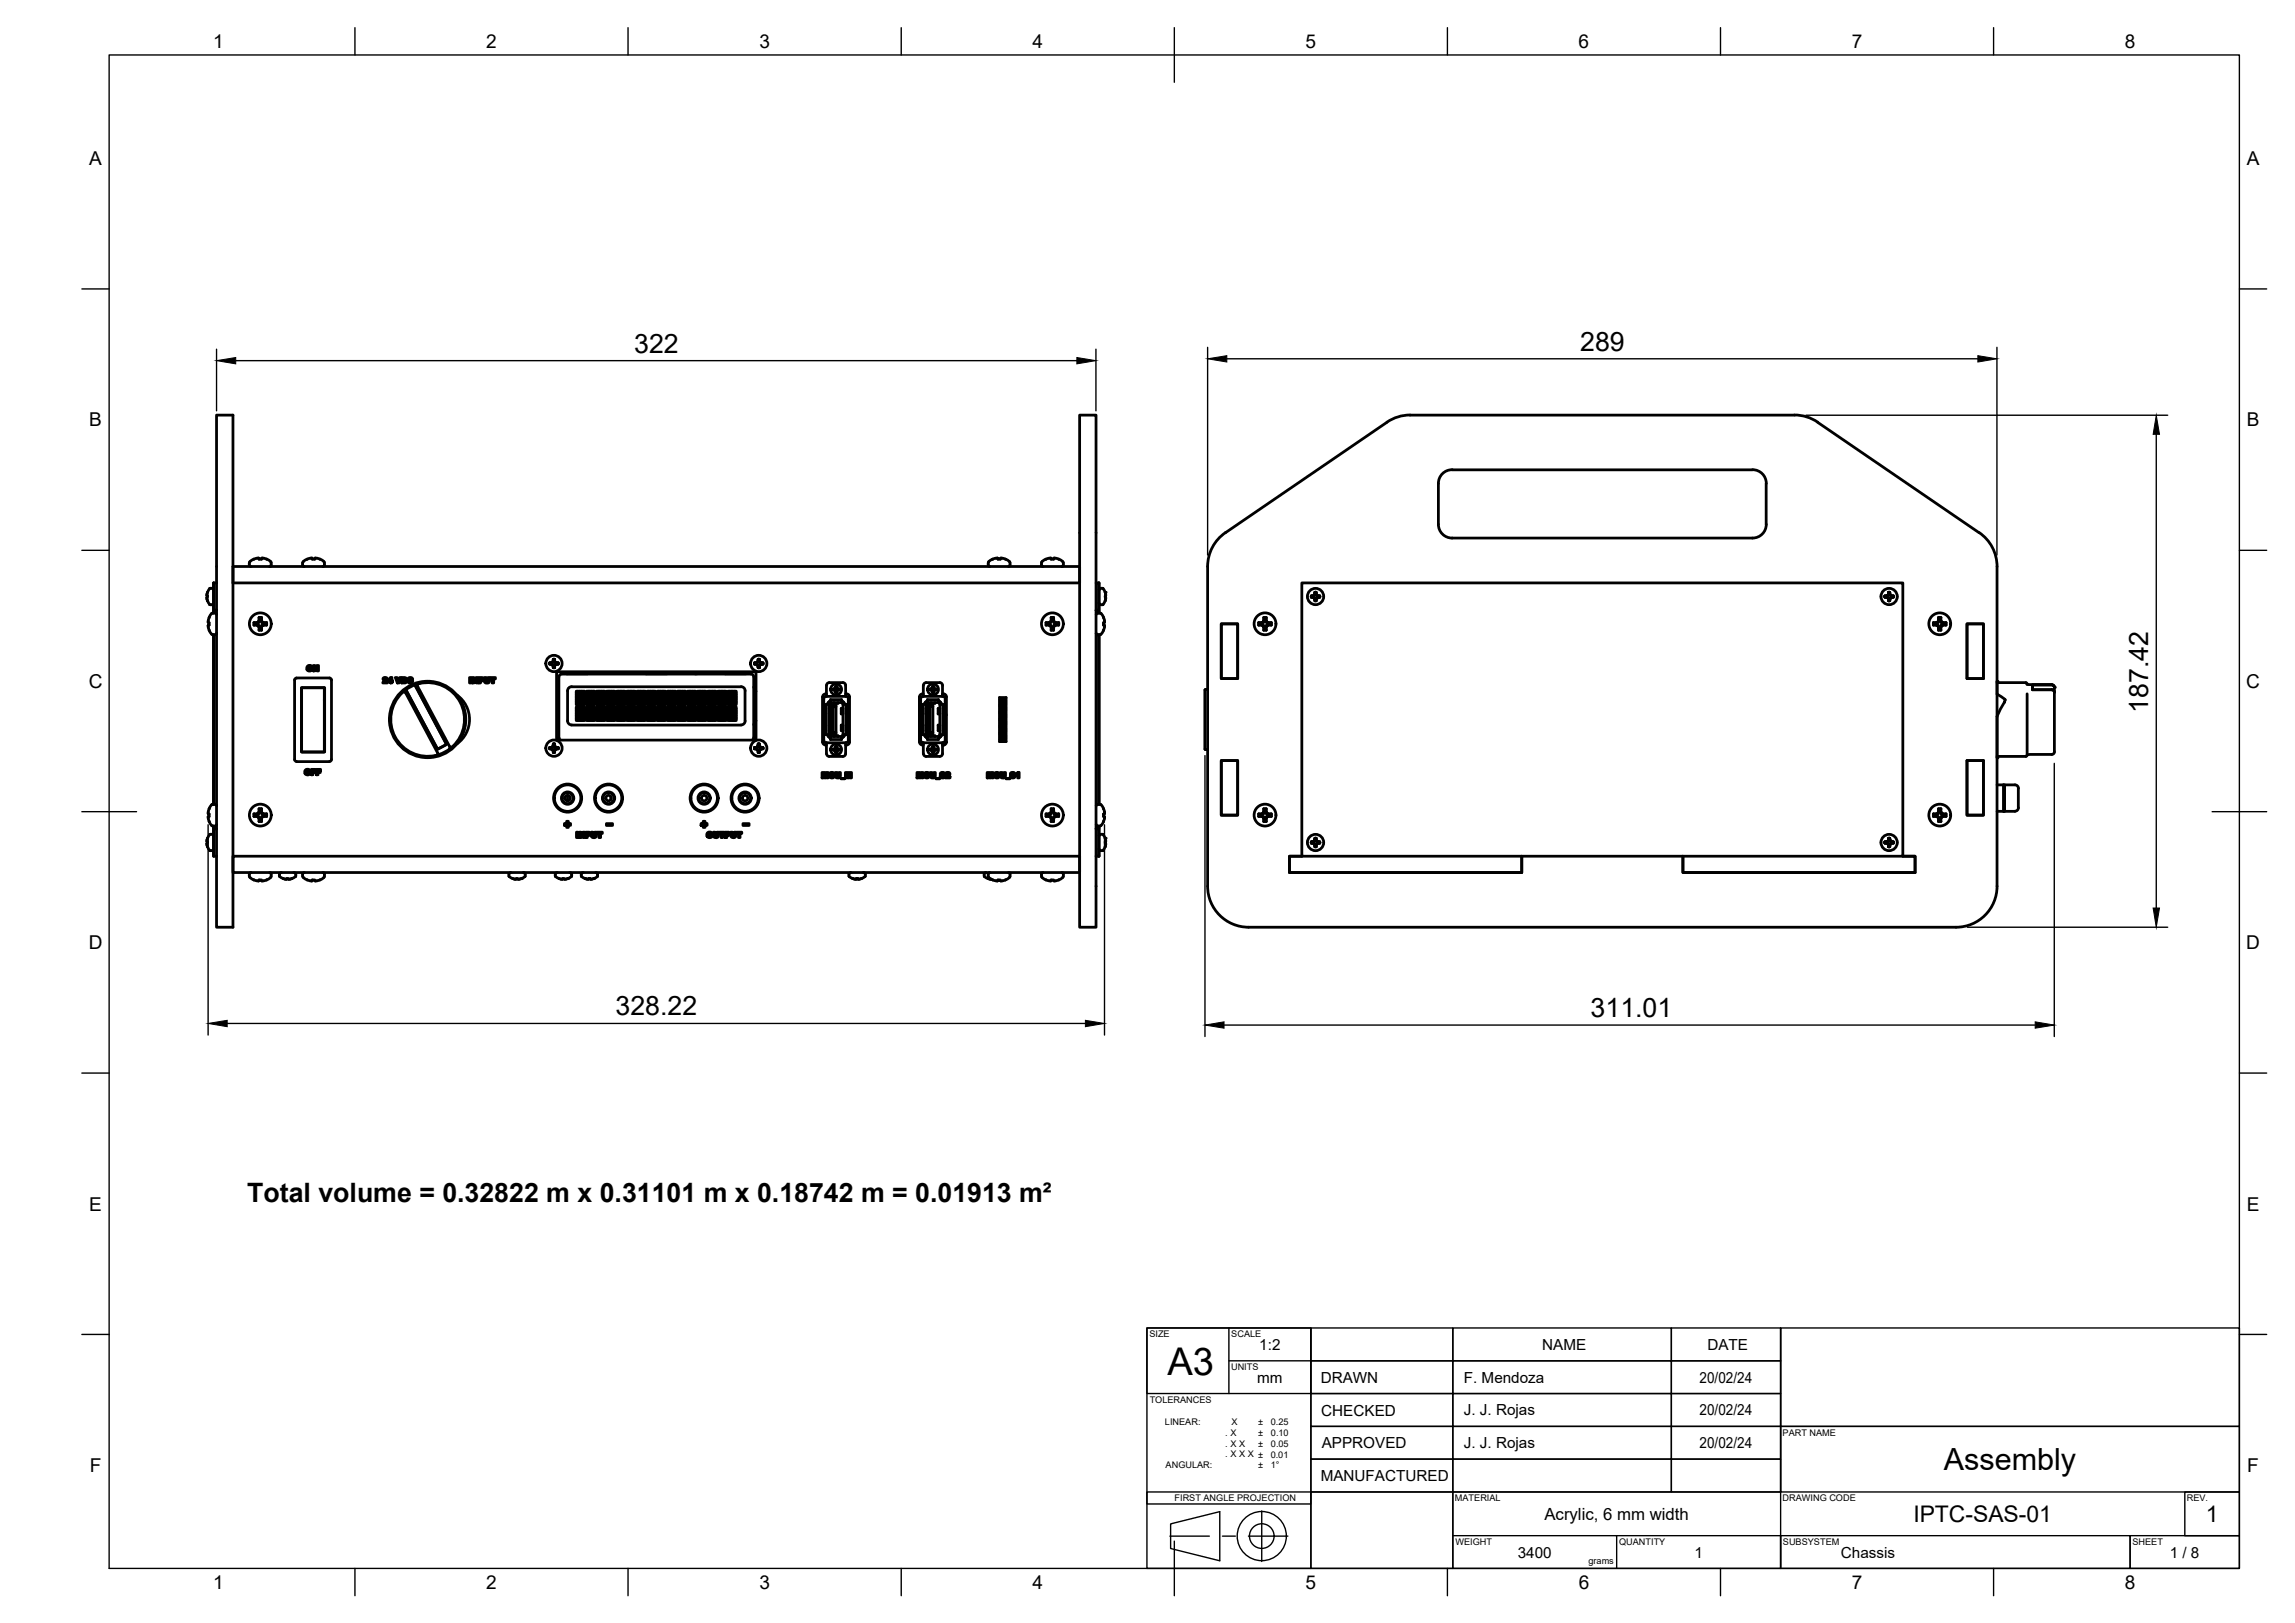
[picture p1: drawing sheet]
<svg xmlns="http://www.w3.org/2000/svg" width="420mm" height="297mm" viewBox="0 0 420 297" stroke-linecap="round" stroke-linejoin="round" font-family="sans-serif">
<defs><g id="words">
<text font-size="7" x="213.7" y="251.7">A3</text>
<text font-size="5.6" x="355.9" y="269.1">Assembly</text>
<g font-size="4.9">
<text x="116.1" y="64.5">322</text>
<text x="289.3" y="64.2">289</text>
<text x="393.3" y="130.5" transform="rotate(-90 393.3 130.5)">187.42</text>
<text x="112.7" y="185.9">328.22</text>
<text x="291.2" y="186.1">311.01</text>
<text x="45.3" y="220.1">Total volume = 0.32822 m x 0.31101 m x 0.18742 m = 0.01913 m²</text>
</g>
<g font-size="4.2">
<text x="350.3" y="278.6">IPTC-SAS-01</text>
<text x="403.8" y="278.6">1</text>
</g>
<g font-size="3.5">
<text x="39" y="8.8">1</text>
<text x="89" y="8.8">2</text>
<text x="139" y="8.8">3</text>
<text x="189" y="8.8">4</text>
<text x="239" y="8.8">5</text>
<text x="289" y="8.8">6</text>
<text x="339" y="8.8">7</text>
<text x="389" y="8.8">8</text>
<text x="16.3" y="30.2">A</text>
<text x="411.3" y="30.2">A</text>
<text x="16.3" y="78">B</text>
<text x="411.3" y="78">B</text>
<text x="16.3" y="125.9">C</text>
<text x="411.2" y="125.9">C</text>
<text x="16.3" y="173.7">D</text>
<text x="411.2" y="173.7">D</text>
<text x="16.3" y="221.6">E</text>
<text x="411.3" y="221.5">E</text>
<text x="16.4" y="269.4">F</text>
<text x="411.4" y="269.4">F</text>
<text x="39" y="290.8">1</text>
<text x="89" y="290.8">2</text>
<text x="139" y="290.8">3</text>
<text x="189" y="290.8">4</text>
<text x="239" y="290.8">5</text>
<text x="289" y="290.8">6</text>
<text x="339" y="290.8">7</text>
<text x="389" y="290.8">8</text>
</g>
<text font-size="3.1" x="282.7" y="278.2">Acrylic, 6 mm width</text>
<g font-size="2.8">
<text x="230.5" y="247">1:2</text>
<text x="282.3" y="247">NAME</text>
<text x="312.6" y="247">DATE</text>
<text x="230.2" y="253.1">mm</text>
<text x="241.8" y="253.1">DRAWN</text>
<text x="268" y="253.1">F. Mendoza</text>
<text x="311.1" y="253.1">20/02/24</text>
<text x="241.9" y="259.1">CHECKED</text>
<text x="268" y="259">J. J. Rojas</text>
<text x="311.1" y="259">20/02/24</text>
<text x="242" y="265.1">APPROVED</text>
<text x="268" y="265.1">J. J. Rojas</text>
<text x="311.1" y="265.1">20/02/24</text>
<text x="241.8" y="271.1">MANUFACTURED</text>
<text x="277.9" y="285.1">3400</text>
<text x="310.2" y="285.1">1</text>
<text x="337" y="285.1">Chassis</text>
<text x="397.2" y="285.1">1 / 8</text>
</g>
<g font-size="1.7">
<text x="210.4" y="244.8">SIZE</text>
<text x="225.4" y="244.8">SCALE</text>
<text x="225.4" y="250.8">UNITS</text>
<text x="210.5" y="256.8">TOLERANCES</text>
<text x="213.3" y="260.7">LINEAR:</text>
<text x="224.3" y="262.7">. X</text>
<text x="225.5" y="260.7">X</text>
<text x="230.3" y="260.7">±</text>
<text x="230.4" y="262.7">±</text>
<text x="232.6" y="260.7">0.25</text>
<text x="232.7" y="262.7">0.10</text>
<text x="326.3" y="262.7">PART NAME</text>
<text x="213.4" y="268.7">ANGULAR:</text>
<text x="224.3" y="264.7">. X X</text>
<text x="224.3" y="266.7">. X X X ±</text>
<text x="230.3" y="268.7">±</text>
<text x="230.4" y="264.8">±</text>
<text x="232.6" y="266.7">0.01</text>
<text x="232.6" y="268.7">1°</text>
<text x="232.7" y="264.8">0.05</text>
<text x="215" y="274.8">FIRST ANGLE PROJECTION</text>
<text x="266.4" y="274.8">MATERIAL</text>
<text x="326.3" y="274.8">DRAWING CODE</text>
<text x="400.3" y="274.8">REV.</text>
<text x="266.5" y="282.8">WEIGHT</text>
<text x="290.8" y="286.2">grams</text>
<text x="296.4" y="282.8">QUANTITY</text>
<text x="326.4" y="282.8">SUBSYSTEM</text>
<text x="390.4" y="282.8">SHEET</text>
</g>
</g></defs>
<g fill="none" stroke="#000" stroke-width=".51">
<path d="M39.6 76h3.1v93.7h-3.1zM197.7 76h3v93.7h-3zM258.1 76h70.4M258.2 76l-1.3 .1-1.3 .3-1.7 .9M328.5 76l1.3 .1 1.3 .3 1.7 .9M332.8 77.3l29.5 20.2a7.5 7.5 0 0 1 3.3 6.2v58.5a7.5 7.5 0 0 1-7.5 7.5h-129.5a7.5 7.5 0 0 1-7.5-7.5v-58.5a7.5 7.5 0 0 1 3.3-6.2l29.5-20.2M265.8 86h55M320.9 86a2.48 2.48 0 0 1 2.4 2.5l.1 7.5a2.51 2.51 0 0 1-2.6 2.5h-55a2.51 2.51 0 0 1-2.5-2.5v-7.5a2.51 2.51 0 0 1 2.5-2.5M37.9 109.4v.1M37.9 108.9v.1M37.9 109.5l.1 .5 .4 .6M37.9 109v.3"/>
<path d="M37.9 109.3v.1M38.1 114.5l.2 .8M38.1 113.9l.2 .1v.4l-.2 .1M38.3 115.4l.3 .5 .4 .3M38.3 113h.1M38.3 115.3v.1M38.3 113l-.2 .9M38.4 107.7h.2a.41 .41 0 0 1 .5 .3M38.4 107.7l-.4 .7-.1 .5M39 112.2h.5l.1 .3M39 116.2h.3M39 112.2l-.4 .3-.3 .5"/>
<path d="M39.1 116.2v31M39.1 110.3a.5 .5 0 0 1-.7 .3M39.6 115.9l-.2 .3M39.6 106.7h-.5v5h.5h-.5v.5v-5.5v5.5M42.7 103.7h155v3h-155zM45.6 103v.4M45.7 103.4l.2 .3M46.5 114.4h.1a.63 .63 0 0 1 .7 .1 .63 .63 0 0 1 .2 .6l-.1 .2M46.5 114l.3 .1M46.5 113.9v.5a.7 .7 0 0 1 .8 .1 .7 .7 0 0 1 .1 .8M46.8 114v.3M47 113.9v.2"/>
<path d="M47 114.3v.1M47.3 113.8l.1 .1M47.3 113.8l-.8 .2M47.4 114.5h-.1M47.4 102.2v.1h.5l.1-.2 .8 .2M47.4 113.6h.1M47.4 102.2h-.6a1.79 1.79 0 0 0-1.1 .8M47.4 113l.1 .1a.66 .66 0 0 1-.7 1M47.4 115.3h.5M47.5 114.8h-.1M47.5 113.3h.3M47.5 115h.3"/>
<path d="M47.8 114.8h.1M47.8 113.6l.1 .3 .1-.1M47.9 113l-.1 .6h.1M47.9 113.6l.1 .2M47.9 113.5v-.5h-.5l-.1 .8M47.9 114.5h.1M47.9 113.9l.3 .2 .1-.2M48 113.8l.8 .2M48.2 114.1h.3M48.2 114.3l.6 .1M48.3 114.4l-.1-.1a.69 .69 0 0 0-.4 .9l.1 .1M48.5 114.1l.3-.2v.5"/>
<path d="M48.5 114v.3M48.8 102.3h.1M48.8 114.4a.7 .7 0 0 0-.8 .1 .7 .7 0 0 0-.1 .8M48.8 102.3l.5 .3 .4 .4M49.6 103v.4M49.7 103.4l-.3 .3M55.4 103v.4M55.4 103.4l.3 .3M56.2 102.3h.1M56.2 102.3l-.5 .3-.3 .4M57 102.1l.2 .2h.4v-.1M57.1 102.1l-.8 .2"/>
<path d="M57.6 102.2l1 .1M58.5 102.3h.1M58.6 102.3a.83 .83 0 0 1 .7 1.3l-.2 .1M181.7 102.3a.83 .83 0 0 0-.6 1.3l.1 .1M181.7 102.3h.1M181.7 102.3l.9-.2 .1 .2h.4l.2-.2 .8 .2M184.1 102.3h.1M184.1 102.3a.83 .83 0 0 1 .7 1.3l-.2 .1M191.5 102.3h.1M191.5 102.3a.83 .83 0 0 0-.7 1.3l.2 .1M191.5 114.4h.2a.62 .62 0 0 1 .6 .1 .62 .62 0 0 1 .2 .6l-.1 .2M191.5 113.9v.5h.5"/>
<path d="M191.8 114v.3M192 114h-.5M192 113.9l.1 .2M192 114.4l.3 .1 .1 .3M192.1 114.3l-.1 .1M192.3 113.8l.1 .1M192.3 113.8l-.3 .1M192.4 114.5h-.1M192.4 113l.1 .1a.63 .63 0 0 1-.1 .7 .63 .63 0 0 1-.7 .3l-.2-.1M192.4 114.8v.5h.5M192.4 102.2l-.9 .1M192.4 113.6l-.1 .2"/>
<path d="M192.5 114.8h-.1M192.5 113.3h.3M192.5 115h.3M192.8 114.8h.1M192.8 113.6l.1 .3 .1-.1 .3 .1M192.9 113l-.1 .6h.1M192.9 113v.5M192.9 113h-.5v.5l.1 .1M192.9 113.6l.1 .2M192.9 114.5h.1M192.9 113.9l.4 .2v-.2M193 102.1l.8 .2"/>
<path d="M193 102.1l-.1 .2h-.5v-.1M193.3 114.3l.5 .1M193.3 114.1h.2M193.3 114.4l-.3 .1M193.3 114.4v-.1a.68 .68 0 0 0-.5 .9l.1 .1 .1-.8M193.3 114h.5M193.5 114v.3M193.8 113.9v.5h-.5M193.8 102.3h.1M193.8 114l-.3 .1M193.9 102.3a.83 .83 0 0 1 .6 1.3l-.1 .1M200.7 106.7h.5v5h-.5h.5v.5v-5.5v5.5"/>
<path d="M200.7 112.5a.68 .68 0 0 1 .7-.3 .68 .68 0 0 1 .5 .5l.1 .3M200.7 115.9l.3 .3M201 116.2h.3M201.2 116.2v31M201.2 110.3a.5 .5 0 0 0 .8 .3M201.9 107.7l.4 .7M202 107.7h-.3a.41 .41 0 0 0-.5 .3M202 113h.1M202 115.3v.1M202 113l.2 .9M202 115.4l-.2 .5-.5 .3M202.2 113.9l-.2 .1v.4h.2"/>
<path d="M202.2 114.4v.1M202.2 114.5l-.2 .8M202.3 110l-.4 .6M202.3 108.4l.1 .3M202.4 108.7v.6M202.4 109.3v.4M202.4 109.7l-.1 .3M223.6 114.2h3v10h-3zM230.4 114.4h.1a.67 .67 0 0 1 .9 .7v.2M230.7 114v.3M230.9 113.9l.1 .2-.6-.1M231 114l-.6-.1v.2v.3h.6"/>
<path d="M231 114.3l-.1 .1M231 114.4l.2 .1 .2 .3v.5M231.2 113.8l.1 .1-.3 .2M231.2 113.8l-.2 .1M231.3 114.5h-.1M231.3 113.6h.2l-.2 .3M231.4 113l.1 .6M231.4 115.3h.4M231.5 114.8h-.2M231.5 115h.2M231.5 113.3h.2M231.7 114.8h.1"/>
<path d="M231.8 113.6h-.1l.2 .3 .6 .2M231.8 113l-.1 .6M231.8 113.6l.1 .2M231.8 113.5v-.5h-.4l-.2 .8M231.9 114.5h.1M231.9 113.8v.1M232 113.8l.8 .2M232.2 114.3v.1M232.2 113.9v.2M232.5 114.1l.2-.2v.5M232.5 114v.3M232.7 114.4h-.1a.62 .62 0 0 0-.7 .1 .62 .62 0 0 0-.2 .6l.1 .2"/>
<path d="M232.8 114.4a.7 .7 0 0 0-.8 .1 .7 .7 0 0 0-.2 .8M238.3 106.7h110.1v50h-110.1zM240.1 109.3h.1M240.1 109.1v.2M240.1 109.1h.1M240.1 109.3h.2M240.3 109.3h.1M240.3 109l-.2 .1M240.4 109.3l.2 .1M240.6 109l-.3 .1M240.7 108.4l-.1 .6-.5 .1v.2l.5 .1 .1 .5M240.8 109.9h.1"/>
<path d="M240.8 108.4h.1M240.8 108.4h.1l.2 .6 .2 .1M240.8 108.4h-.1l-.2 .6M240.9 108.4l.1 .6 .6 .2v.1l-.6 .1-.1 .5M241.3 109.3l-.3 .2v.5h-.3l-.2-.6M241.4 109l.2 .1M241.6 109.1h.1M241.6 109.3h-.3M241.6 109.3h.1M241.6 109.1v.2M345.1 109.1h.1M345.3 109l-.2 .1v.2h.3"/>
<path d="M345.4 109.3l.3 .4M345.7 108.7l-.1 .3-.3 .1M345.7 109.7v.3l.3-.1M345.7 108.7h.1M345.7 108.4v.3M345.8 108.7l-.2 .3-.5 .1M345.8 108.4v.3M345.9 108.4l.2 .6 .5 .1v.2l-.5 .1-.2 .5h-.1l-.2-.5-.5-.1v-.2M345.9 108.4h-.1M345.9 108.4h-.2M345.9 108.4h.1M346 108.4l.1 .5"/>
<path d="M346.1 108.9l.2 .1M346.1 109.5l-.1 .4M346.3 109l.1 .1M346.3 109.3l-.2 .2M346.4 109l.2 .1v.2h-.3M353.9 114.4h.2a.67 .67 0 0 1 .9 .7l-.1 .2M354.3 114v.3M354.5 113.9v.2l-.6-.1M354.5 114l-.5-.1v.2v.3h.5M354.5 114.3v.1M354.5 114.4l.3 .1 .1 .3v.5M354.8 113.8v.1l-.3 .2"/>
<path d="M354.8 113.8l-.3 .1M354.8 114.5h.1M354.9 113.6h.1l-.2 .3M354.9 113l.1 .6M354.9 115.3h.5M355 114.8h-.1M355 115h.3M355 113.3h.3M355.2 114.8h.1M355.3 113l-.1 .6M355.3 113v.5M355.3 113.6h-.1l.2 .3 .6 .2"/>
<path d="M355.4 113h-.5l-.1 .8M355.4 113.6l.1 .2M355.4 113.9l.1-.1 .2 .1v.2M355.4 114.5h.1M355.7 114.3l-.2 .2M355.7 114h.6M356 114.1l.3-.2v.5h-.6M356 114v.3M356.3 114.4h-.1a.67 .67 0 0 0-1 .7l.1 .2 .2-.8M360.1 114.2h3v10h-3zM54.3 139.4h6M54.3 139.4l-.2-.1-.2-.3 .1-14.7 .3-.2h6h.2l.2 .4v14.5l-.2 .3-.2 .1"/>
<path d="M55.2 132.4v.1M55.2 125.8h4.2v11.8h-4.2zM55.2 131h.1M56.5 122.1h.1a.24 .24 0 0 1 .3 .1 .24 .24 0 0 1-.1 .3 .24 .24 0 0 1-.3-.1zM57.4 121.8h.3l.3 .6v-.6h.3v1h-.3l-.3-.6v.6h-.3zM59.3 125.9h-4l-.1 .1v11.5l4.1 .1M59.3 125.9l.1 .1M59.4 126v11.5M59.4 137.5l-.1 .1M59.4 131h.1M59.4 132.4v.1M70.1 124.1a.41 .41 0 0 1 .8 0 .41 .41 0 0 1-.4 .6l.4 .1v.2h-.8l.3-.5a.17 .17 0 0 0 .2-.1 .17 .17 0 0 0-.1-.2l-.1 .1h-.3z"/>
<path d="M71.5 124.3v.3h-.3zM71.5 124h.3v.6h.1l-.1 .4h-.3v-.2h-.5v-.2zM72.4 124h.3l.2 .7 .3-.7h.2l-.3 1h-.4zM73.6 124h.4a.5 .5 0 0 1 .5 .5 .5 .5 0 0 1-.5 .5h-.4zM73.9 124.2a.28 .28 0 0 1 .3 .3 .28 .28 0 0 1-.3 .3zM74.1 126.6l6 11.2 .4 .3h-.2a6.8 6.8 0 0 1-7.8-3 6.8 6.8 0 0 1 1.1-8.3M74.2 126.3l-.6 .5M74.2 126.3v.3M74.3 126.2l-.1 .1M74.3 126.2h.1M74.7 124.1a.51 .51 0 0 1 .9 .2l-.3 .1a.22 .22 0 0 0-.3-.1 .22 .22 0 0 0 0 .4 .22 .22 0 0 0 .3-.1l.3 .1a.52 .52 0 0 1-.8 .2 .52 .52 0 0 1-.1-.8zM75.9 125.4l5.8 10.8-1.6 .9-5.8-10.9"/>
<path d="M76 125.3l5.8 11-1.7 .8-5.8-10.9M76 125.3l-1.7 .9M76.1 125.3h.1a6.7 6.7 0 0 1 8.1 3.3 6.7 6.7 0 0 1-2 8.5M76.1 125.3l.3 .1M76.1 125.3h-.1M76.4 125.4l6 11.4M82.4 136.8l-.1 .3-.3 .2-1.5 .7M83.7 127.2a5.5 5.5 0 0 1 0 8.9M86 124h.3v1h-.3zM86.5 124h.3l.4 .6v-.6h.3v1h-.3l-.4-.6v.6h-.3zM87.7 124h.5a.32 .32 0 0 1 .3 .3 .32 .32 0 0 1-.4 .3h-.1v.4h-.3zM88 124.2h.2v.2h-.2z"/>
<path d="M88.7 124h.3v.6a.17 .17 0 0 0 .2 .2 .17 .17 0 0 0 .1-.2v-.6h.3v.6a.48 .48 0 0 1-.5 .4 .48 .48 0 0 1-.4-.4zM89.8 124h.9v.3h-.3v.7h-.3v-.7h-.3zM100.6 121.5l.6 .2M100.6 137l.6 .2M100.6 121.3v.2M100.6 136.8v.2M100.6 136.8h.1M100.6 121.5h.3M100.7 136.8v.2M100.7 121.4h-.1M100.7 136.8l-.1 .1M100.7 121.4h.2"/>
<path d="M100.9 136.8h-.2M100.9 121.6h.1M100.9 137.1h.1M100.9 121.3h.1M100.9 121.5l.3 .1 .1 .3M101.1 121.2l-.5 .1M101.1 136.7l-.2 .1M101.1 136.8h-.2M101.2 121.1l-.1 .1M101.2 137.2l.1 .3M101.2 121.2l-.3 .1M101.2 121.7l.1 .2"/>
<path d="M101.3 120.9l-.1 .2M101.3 121.9v.1M101.3 136.4l-.1 .2M101.3 121.9v.3M101.3 137.4v.3M101.3 120.7v.2M101.3 137.7h.1M101.3 121.9h.1M101.3 137.5v.2M101.3 121l-.1 .2M101.3 120.9v.1M101.3 122.2h.2"/>
<path d="M101.3 137.7h.2M101.3 136.1h.2M101.3 136.1v.3M101.3 120.7h.1M101.3 136.2l-.1 .5M101.3 136.2h.2M101.5 120.7v.3M101.5 136.2l.1 .5M101.5 121l.1 .2M101.5 121.9v.3M101.5 136.1v.1M101.5 121.9h.1"/>
<path d="M101.5 122.2h.1M101.5 137.7h.1M101.5 120.7h-.2M101.5 121.9v.1M101.5 120.7l.1 .2M101.5 136.2l.1 .2M101.6 121.9l-.1 .3M101.6 137.4l-.1 .3M101.6 121v.1M101.6 136.5v.1M101.6 137.2l-.1 .5M101.6 121.7l-.1 .2"/>
<path d="M101.6 121.1l.1 .1zM101.6 136.7h.1zM101.6 121.7v.2M101.6 137.2v.2M101.7 121.2l.2 .1M101.7 136.8h.2M101.7 121.6l-.1 .1M101.7 136.7l.2 .1M101.9 121.5l-.2 .1M101.9 137l-.2 .1M101.9 121.3h.1M101.9 136.8h.3v.3"/>
<path d="M101.9 136.8l.3 .1M101.9 121.6l-.3 .1M101.9 137.1l-.3 .1 .1-.1M101.9 122.9h36.5v12.6h-36.5zM101.9 121.4h.3M101.9 121.3h.3M102.2 121.5h-.3M102.2 137l-.3 .1M102.2 121.3v.3M102.2 136.8v.2M102.2 121.6h-.3M102.2 137.1h-.3"/>
<path d="M102.3 123.9v11.1l.3 .4M103.8 123.4h3.8M103.9 131.9a.75 .75 0 0 0 .8 .8M104.6 125.7h31.1a.75 .75 0 0 1 .7 .7M104.7 125.7a.75 .75 0 0 0-.8 .7v5.5M105.5 131.3h.3v.3h-.3zM105.5 130.6h.3v.3h-.3zM105.5 129.7h.3v.3h-.3zM105.5 130.3h.3v.3h-.3zM105.5 130h.3v.3h-.3zM105.5 131.6h.3v.3h-.3zM105.5 129.4h.3v.3h-.3z"/>
<path d="M105.5 130.9h.3v.3h-.3zM105.5 128h.3v.3h-.3zM105.5 128.4h.3v.3h-.3zM105.5 127.7h.3v.3h-.3zM105.5 126.8h.3v.3h-.3zM105.5 127.4h.3v.3h-.3zM105.5 127.1h.3v.3h-.3zM105.5 128.7h.3v.3h-.3zM105.5 126.5h.3v.3h-.3zM105.8 130.9h.3v.3h-.3zM105.8 131.3h.3v.3h-.3zM105.8 130.6h.3v.3h-.3z"/>
<path d="M105.8 129.4h.3v.3h-.3zM105.8 129.7h.3v.3h-.3zM105.8 130.3h.3v.3h-.3zM105.8 130h.3v.3h-.3zM105.8 131.6h.3v.3h-.3zM105.8 128h.3v.3h-.3zM105.8 128.4h.3v.3h-.3zM105.8 127.7h.3v.3h-.3zM105.8 126.5h.3v.3h-.3zM105.8 126.8h.3v.3h-.3zM105.8 127.4h.3v.3h-.3zM105.8 127.1h.3v.3h-.3z"/>
<path d="M105.8 128.7h.3v.3h-.3zM106.1 130.3h.3v.3h.3v-.3h-.3v.3h-.3zM106.1 131.6v.3h.3v-.3h.3v.3h-.3v-.3zM106.1 127.4v.3h.3v-.3h.3v.3h-.3v-.3zM106.1 128.7h.3v.3h.3v-.3h-.3v.3h-.3zM106.1 130.9h.3v.3h-.3zM106.1 131.3h.3v.3h-.3zM106.1 130.6h.3v.3h-.3zM106.1 129.4h.3v.3h-.3zM106.1 129.7h.3v.3h-.3zM106.1 130h.3v.3h-.3zM106.1 128h.3v.3h-.3z"/>
<path d="M106.1 128.4h.3v.3h-.3zM106.1 127.7h.3v.3h-.3zM106.1 126.5h.3v.3h-.3zM106.1 126.8h.3v.3h-.3zM106.1 127.1h.3v.3h-.3zM106.4 130.9h.3v.3h-.3zM106.4 130.6h.3v.3h-.3zM106.4 129.4h.3v.3h-.3zM106.4 129.7h.3v.3h-.3zM106.4 130h.3v.3h-.3zM106.4 131.3h.3v.3h-.3zM106.4 128h.3v.3h-.3z"/>
<path d="M106.4 127.7h.3v.3h-.3zM106.4 126.5h.3v.3h-.3zM106.4 126.8h.3v.3h-.3zM106.4 127.1h.3v.3h-.3zM106.4 128.4h.3v.3h-.3zM106.7 130.9h.3v.3h-.3zM106.7 130.3h.3v.3h-.3zM106.7 130.6h.3v.3h-.3zM106.7 129.4h.3v.3h-.3zM106.7 130h.3v.3h-.3zM106.7 129.7h.3v.3h-.3zM106.7 131.6h.3v.3h-.3z"/>
<path d="M106.7 131.3h.3v.3h-.3zM106.7 128h.3v.3h-.3zM106.7 127.4h.3v.3h-.3zM106.7 127.7h.3v.3h-.3zM106.7 126.5h.3v.3h-.3zM106.7 127.1h.3v.3h-.3zM106.7 126.8h.3v.3h-.3zM106.7 128.7h.3v.3h-.3zM106.7 128.4h.3v.3h-.3zM107.4 131.3h.3v.3h-.3zM107.4 128.4h.3v.3h-.3zM107.4 130.6h.3v.3h-.3z"/>
<path d="M107.4 127.7h.3v.3h-.3zM107.4 129.7h.3v.3h-.3zM107.4 126.8h.3v.3h-.3zM107.4 130.3h.3v.3h-.3zM107.4 127.4h.3v.3h-.3zM107.4 130h.3v.3h-.3zM107.4 127.1h.3v.3h-.3zM107.4 131.6h.3v.3h-.3zM107.4 128.7h.3v.3h-.3zM107.4 129.4h.3v.3h-.3zM107.4 126.5h.3v.3h-.3zM107.4 130.9h.3v.3h-.3z"/>
<path d="M107.4 128h.3v.3h-.3zM107.7 130.9h.3v.3h-.3zM107.7 128h.3v.3h-.3zM107.7 131.3h.3v.3h-.3zM107.7 128.4h.3v.3h-.3zM107.7 130.6h.3v.3h-.3zM107.7 127.7h.3v.3h-.3zM107.7 129.4h.3v.3h-.3zM107.7 126.5h.3v.3h-.3zM107.7 129.7h.3v.3h-.3zM107.7 126.8h.3v.3h-.3zM107.7 130.3h.3v.3h-.3z"/>
<path d="M107.7 127.4h.3v.3h-.3zM107.7 130h.3v.3h-.3zM107.7 127.1h.3v.3h-.3zM107.7 131.6h.3v.3h-.3zM107.7 128.7h.3v.3h-.3zM108 130.9h.3v.3h-.3zM108 128h.3v.3h-.3zM108 131.3h.3v.3h-.3zM108 128.4h.3v.3h-.3zM108 130.3h.3v.3h-.3zM108 127.4h.3v.3h-.3zM108 130.6h.3v.3h-.3z"/>
<path d="M108 127.7h.3v.3h-.3zM108 129.4h.3v.3h-.3zM108 126.5h.3v.3h-.3zM108 129.7h.3v.3h-.3zM108 126.8h.3v.3h-.3zM108 130h.3v.3h-.3zM108 127.1h.3v.3h-.3zM108 131.6h.3v.3h-.3zM108 128.7h.3v.3h-.3zM108.3 130.9h.3v.3h-.3zM108.3 128h.3v.3h-.3zM108.3 130.3h.3v.3h-.3z"/>
<path d="M108.3 127.4h.3v.3h-.3zM108.3 130.6h.3v.3h-.3zM108.3 127.7h.3v.3h-.3zM108.3 129.4h.3v.3h-.3zM108.3 126.5h.3v.3h-.3zM108.3 129.7h.3v.3h-.3zM108.3 126.8h.3v.3h-.3zM108.3 130h.3v.3h-.3zM108.3 127.1h.3v.3h-.3zM108.3 131.6h.3v.3h-.3zM108.3 128.7h.3v.3h-.3zM108.3 131.3h.3v.3h-.3z"/>
<path d="M108.3 128.4h.3v.3h-.3zM108.6 130.9h.3v.3h-.3zM108.6 128h.3v.3h-.3zM108.6 130.3h.3v.3h-.3zM108.6 127.4h.3v.3h-.3zM108.6 130.6h.3v.3h-.3zM108.6 127.7h.3v.3h-.3zM108.6 129.4h.3v.3h-.3zM108.6 126.5h.3v.3h-.3zM108.6 130h.3v.3h-.3zM108.6 127.1h.3v.3h-.3zM108.6 129.7h.3v.3h-.3z"/>
<path d="M108.6 126.8h.3v.3h-.3zM108.6 131.6h.3v.3h-.3zM108.6 128.7h.3v.3h-.3zM108.6 131.3h.3v.3h-.3zM108.6 128.4h.3v.3h-.3zM109.2 131.3h.3v.3h-.3zM109.2 128.4h.3v.3h-.3zM109.2 130.6h.3v.3h-.3zM109.2 127.7h.3v.3h-.3zM109.2 129.7h.3v.3h-.3zM109.2 126.8h.3v.3h-.3zM109.2 130.3h.3v.3h-.3z"/>
<path d="M109.2 127.4h.3v.3h-.3zM109.2 130h.3v.3h-.3zM109.2 127.1h.3v.3h-.3zM109.2 131.6h.3v.3h-.3zM109.2 128.7h.3v.3h-.3zM109.2 129.4h.3v.3h-.3zM109.2 126.5h.3v.3h-.3zM109.2 130.9h.3v.3h-.3zM109.2 128h.3v.3h-.3zM109.5 130.9h.3v.3h-.3zM109.5 128h.3v.3h-.3zM109.5 131.3h.3v.3h-.3z"/>
<path d="M109.5 128.4h.3v.3h-.3zM109.5 130.6h.3v.3h-.3zM109.5 127.7h.3v.3h-.3zM109.5 129.4h.3v.3h-.3zM109.5 126.5h.3v.3h-.3zM109.5 129.7h.3v.3h-.3zM109.5 126.8h.3v.3h-.3zM109.5 130.3h.3v.3h-.3zM109.5 127.4h.3v.3h-.3zM109.5 130h.3v.3h-.3zM109.5 127.1h.3v.3h-.3zM109.5 131.6h.3v.3h-.3z"/>
<path d="M109.5 128.7h.3v.3h-.3zM109.8 130.9h.3v.3h-.3zM109.8 128h.3v.3h-.3zM109.8 131.3h.3v.3h-.3zM109.8 128.4h.3v.3h-.3zM109.8 130.3h.3v.3h-.3zM109.8 127.4h.3v.3h-.3zM109.8 130.6h.3v.3h-.3zM109.8 127.7h.3v.3h-.3zM109.8 129.4h.3v.3h-.3zM109.8 126.5h.3v.3h-.3zM109.8 129.7h.3v.3h-.3z"/>
<path d="M109.8 126.8h.3v.3h-.3zM109.8 130h.3v.3h-.3zM109.8 127.1h.3v.3h-.3zM109.8 131.6h.3v.3h-.3zM109.8 128.7h.3v.3h-.3zM110.1 130.9h.3v.3h-.3zM110.1 128h.3v.3h-.3zM110.1 130.3h.3v.3h-.3zM110.1 127.4h.3v.3h-.3zM110.1 130.6h.3v.3h-.3zM110.1 127.7h.3v.3h-.3zM110.1 129.4h.3v.3h-.3z"/>
<path d="M110.1 126.5h.3v.3h-.3zM110.1 129.7h.3v.3h-.3zM110.1 126.8h.3v.3h-.3zM110.1 130h.3v.3h-.3zM110.1 127.1h.3v.3h-.3zM110.1 131.6h.3v.3h-.3zM110.1 128.7h.3v.3h-.3zM110.1 131.3h.3v.3h-.3zM110.1 128.4h.3v.3h-.3zM110.4 130.9h.3v.3h-.3zM110.4 128h.3v.3h-.3zM110.4 130.3h.3v.3h-.3z"/>
<path d="M110.4 127.4h.3v.3h-.3zM110.4 130.6h.3v.3h-.3zM110.4 127.7h.3v.3h-.3zM110.4 129.4h.3v.3h-.3zM110.4 126.5h.3v.3h-.3zM110.4 130h.3v.3h-.3zM110.4 127.1h.3v.3h-.3zM110.4 129.7h.3v.3h-.3zM110.4 126.8h.3v.3h-.3zM110.4 131.6h.3v.3h-.3zM110.4 128.7h.3v.3h-.3zM110.4 131.3h.3v.3h-.3z"/>
<path d="M110.4 128.4h.3v.3h-.3zM111.1 131.3h.3v.3h-.3zM111.1 128.4h.3v.3h-.3zM111.1 130.6h.3v.3h-.3zM111.1 127.7h.3v.3h-.3zM111.1 129.7h.3v.3h-.3zM111.1 126.8h.3v.3h-.3zM111.1 130.3h.3v.3h-.3zM111.1 127.4h.3v.3h-.3zM111.1 130h.3v.3h-.3zM111.1 127.1h.3v.3h-.3zM111.1 131.6h.3v.3h-.3z"/>
<path d="M111.1 128.7h.3v.3h-.3zM111.1 129.4h.3v.3h-.3zM111.1 126.5h.3v.3h-.3zM111.1 130.9h.3v.3h-.3zM111.1 128h.3v.3h-.3zM111.4 130.9h.3v.3h-.3zM111.4 128h.3v.3h-.3zM111.4 131.3h.3v.3h-.3zM111.4 128.4h.3v.3h-.3zM111.4 130.6h.3v.3h-.3zM111.4 127.7h.3v.3h-.3zM111.4 129.4h.3v.3h-.3z"/>
<path d="M111.4 126.5h.3v.3h-.3zM111.4 129.7h.3v.3h-.3zM111.4 126.8h.3v.3h-.3zM111.4 130.3h.3v.3h-.3zM111.4 127.4h.3v.3h-.3zM111.4 130h.3v.3h-.3zM111.4 127.1h.3v.3h-.3zM111.4 131.6h.3v.3h-.3zM111.4 128.7h.3v.3h-.3zM111.7 130.9h.3v.3h-.3zM111.7 128h.3v.3h-.3zM111.7 131.3h.3v.3h-.3z"/>
<path d="M111.7 128.4h.3v.3h-.3zM111.7 130.3h.3v.3h-.3zM111.7 127.4h.3v.3h-.3zM111.7 130.6h.3v.3h-.3zM111.7 127.7h.3v.3h-.3zM111.7 129.4h.3v.3h-.3zM111.7 126.5h.3v.3h-.3zM111.7 129.7h.3v.3h-.3zM111.7 126.8h.3v.3h-.3zM111.7 130h.3v.3h-.3zM111.7 127.1h.3v.3h-.3zM111.7 131.6h.3v.3h-.3z"/>
<path d="M111.7 128.7h.3v.3h-.3zM112 130.9h.3v.3h-.3zM112 128h.3v.3h-.3zM112 130.3h.3v.3h-.3zM112 127.4h.3v.3h-.3zM112 130.6h.3v.3h-.3zM112 127.7h.3v.3h-.3zM112 129.4h.3v.3h-.3zM112 126.5h.3v.3h-.3zM112 129.7h.3v.3h-.3zM112 126.8h.3v.3h-.3zM112 130h.3v.3h-.3z"/>
<path d="M112 127.1h.3v.3h-.3zM112 131.6h.3v.3h-.3zM112 128.7h.3v.3h-.3zM112 131.3h.3v.3h-.3zM112 128.4h.3v.3h-.3zM112.3 130.9h.3v.3h-.3zM112.3 128h.3v.3h-.3zM112.3 130.3h.3v.3h-.3zM112.3 127.4h.3v.3h-.3zM112.3 130.6h.3v.3h-.3zM112.3 127.7h.3v.3h-.3zM112.3 129.4h.3v.3h-.3z"/>
<path d="M112.3 126.5h.3v.3h-.3zM112.3 130h.3v.3h-.3zM112.3 127.1h.3v.3h-.3zM112.3 129.7h.3v.3h-.3zM112.3 126.8h.3v.3h-.3zM112.3 131.6h.3v.3h-.3zM112.3 128.7h.3v.3h-.3zM112.3 131.3h.3v.3h-.3zM112.3 128.4h.3v.3h-.3zM112.9 131.3h.3v.3h-.3zM112.9 128.4h.3v.3h-.3zM112.9 130.6h.3v.3h-.3z"/>
<path d="M112.9 127.7h.3v.3h-.3zM112.9 129.7h.3v.3h-.3zM112.9 126.8h.3v.3h-.3zM112.9 130.3h.3v.3h-.3zM112.9 127.4h.3v.3h-.3zM112.9 130h.3v.3h-.3zM112.9 127.1h.3v.3h-.3zM112.9 131.6h.3v.3h-.3zM112.9 128.7h.3v.3h-.3zM112.9 129.4h.3v.3h-.3zM112.9 126.5h.3v.3h-.3zM112.9 130.9h.3v.3h-.3z"/>
<path d="M112.9 128h.3v.3h-.3zM113.2 130.9h.3v.3h-.3zM113.2 128h.3v.3h-.3zM113.2 131.3h.3v.3h-.3zM113.2 128.4h.3v.3h-.3zM113.2 130.6h.3v.3h-.3zM113.2 127.7h.3v.3h-.3zM113.2 129.4h.3v.3h-.3zM113.2 126.5h.3v.3h-.3zM113.2 129.7h.3v.3h-.3zM113.2 126.8h.3v.3h-.3zM113.2 130.3h.3v.3h-.3z"/>
<path d="M113.2 127.4h.3v.3h-.3zM113.2 130h.3v.3h-.3zM113.2 127.1h.3v.3h-.3zM113.2 131.6h.3v.3h-.3zM113.2 128.7h.3v.3h-.3zM113.5 130.9h.3v.3h-.3zM113.5 128h.3v.3h-.3zM113.5 131.3h.3v.3h-.3zM113.5 128.4h.3v.3h-.3zM113.5 130.3h.3v.3h-.3zM113.5 127.4h.3v.3h-.3zM113.5 130.6h.3v.3h-.3z"/>
<path d="M113.5 127.7h.3v.3h-.3zM113.5 129.4h.3v.3h-.3zM113.5 126.5h.3v.3h-.3zM113.5 129.7h.3v.3h-.3zM113.5 126.8h.3v.3h-.3zM113.5 130h.3v.3h-.3zM113.5 127.1h.3v.3h-.3zM113.5 131.6h.3v.3h-.3zM113.5 128.7h.3v.3h-.3zM113.8 130.9h.3v.3h-.3zM113.8 128h.3v.3h-.3zM113.8 130.3h.3v.3h-.3z"/>
<path d="M113.8 127.4h.3v.3h-.3zM113.8 130.6h.3v.3h-.3zM113.8 127.7h.3v.3h-.3zM113.8 129.4h.3v.3h-.3zM113.8 126.5h.3v.3h-.3zM113.8 129.7h.3v.3h-.3zM113.8 126.8h.3v.3h-.3zM113.8 130h.3v.3h-.3zM113.8 127.1h.3v.3h-.3zM113.8 131.6h.3v.3h-.3zM113.8 128.7h.3v.3h-.3zM113.8 131.3h.3v.3h-.3z"/>
<path d="M113.8 128.4h.3v.3h-.3zM114.2 130.9h.2v.3h-.2zM114.2 128h.2v.3h-.2zM114.2 130.3h.2v.3h-.2zM114.2 127.4h.2v.3h-.2zM114.2 130.6h.2v.3h-.2zM114.2 127.7h.2v.3h-.2zM114.2 129.4h.2v.3h-.2zM114.2 126.5h.2v.3h-.2zM114.2 130h.2v.3h-.2zM114.2 127.1h.2v.3h-.2zM114.2 129.7h.2v.3h-.2z"/>
<path d="M114.2 126.8h.2v.3h-.2zM114.2 131.6h.2v.3h-.2zM114.2 128.7h.2v.3h-.2zM114.2 131.3h.2v.3h-.2zM114.2 128.4h.2v.3h-.2zM114.7 131.3h.4v.3h-.4zM114.7 128.4h.4v.3h-.4zM114.7 130.6h.4v.3h-.4zM114.7 127.7h.4v.3h-.4zM114.7 129.7h.4v.3h-.4zM114.7 126.8h.4v.3h-.4zM114.7 130.3h.4v.3h-.4z"/>
<path d="M114.7 127.4h.4v.3h-.4zM114.7 130h.4v.3h-.4zM114.7 127.1h.4v.3h-.4zM114.7 131.6h.4v.3h-.4zM114.7 128.7h.4v.3h-.4zM114.7 129.4h.4v.3h-.4zM114.7 126.5h.4v.3h-.4zM114.7 130.9h.4v.3h-.4zM114.7 128h.4v.3h-.4zM115.1 130.9h.3v.3h-.3zM115.1 128h.3v.3h-.3zM115.1 131.3h.3v.3h-.3z"/>
<path d="M115.1 128.4h.3v.3h-.3zM115.1 130.6h.3v.3h-.3zM115.1 127.7h.3v.3h-.3zM115.1 129.4h.3v.3h-.3zM115.1 126.5h.3v.3h-.3zM115.1 129.7h.3v.3h-.3zM115.1 126.8h.3v.3h-.3zM115.1 130.3h.3v.3h-.3zM115.1 127.4h.3v.3h-.3zM115.1 130h.3v.3h-.3zM115.1 127.1h.3v.3h-.3zM115.1 131.6h.3v.3h-.3z"/>
<path d="M115.1 128.7h.3v.3h-.3zM115.4 130.9h.3v.3h-.3zM115.4 128h.3v.3h-.3zM115.4 131.3h.3v.3h-.3zM115.4 128.4h.3v.3h-.3zM115.4 130.3h.3v.3h-.3zM115.4 127.4h.3v.3h-.3zM115.4 130.6h.3v.3h-.3zM115.4 127.7h.3v.3h-.3zM115.4 129.4h.3v.3h-.3zM115.4 126.5h.3v.3h-.3zM115.4 129.7h.3v.3h-.3z"/>
<path d="M115.4 126.8h.3v.3h-.3zM115.4 130h.3v.3h-.3zM115.4 127.1h.3v.3h-.3zM115.4 131.6h.3v.3h-.3zM115.4 128.7h.3v.3h-.3zM115.7 130.9h.3v.3h-.3zM115.7 128h.3v.3h-.3zM115.7 130.3h.3v.3h-.3zM115.7 127.4h.3v.3h-.3zM115.7 130.6h.3v.3h-.3zM115.7 127.7h.3v.3h-.3zM115.7 129.4h.3v.3h-.3z"/>
<path d="M115.7 126.5h.3v.3h-.3zM115.7 129.7h.3v.3h-.3zM115.7 126.8h.3v.3h-.3zM115.7 130h.3v.3h-.3zM115.7 127.1h.3v.3h-.3zM115.7 131.6h.3v.3h-.3zM115.7 128.7h.3v.3h-.3zM115.7 131.3h.3v.3h-.3zM115.7 128.4h.3v.3h-.3zM116 130.9h.3v.3h-.3zM116 128h.3v.3h-.3zM116 130.3h.3v.3h-.3z"/>
<path d="M116 127.4h.3v.3h-.3zM116 130.6h.3v.3h-.3zM116 127.7h.3v.3h-.3zM116 129.4h.3v.3h-.3zM116 126.5h.3v.3h-.3zM116 130h.3v.3h-.3zM116 127.1h.3v.3h-.3zM116 129.7h.3v.3h-.3zM116 126.8h.3v.3h-.3zM116 131.6h.3v.3h-.3zM116 128.7h.3v.3h-.3zM116 131.3h.3v.3h-.3z"/>
<path d="M116 128.4h.3v.3h-.3zM116.6 131.3h.3v.3h-.3zM116.6 128.4h.3v.3h-.3zM116.6 130.6h.3v.3h-.3zM116.6 127.7h.3v.3h-.3zM116.6 129.7h.3v.3h-.3zM116.6 126.8h.3v.3h-.3zM116.6 130.3h.3v.3h-.3zM116.6 127.4h.3v.3h-.3zM116.6 130h.3v.3h-.3zM116.6 127.1h.3v.3h-.3zM116.6 131.6h.3v.3h-.3z"/>
<path d="M116.6 128.7h.3v.3h-.3zM116.6 129.4h.3v.3h-.3zM116.6 126.5h.3v.3h-.3zM116.6 130.9h.3v.3h-.3zM116.6 128h.3v.3h-.3zM116.9 130.9h.3v.3h-.3zM116.9 128h.3v.3h-.3zM116.9 131.3h.3v.3h-.3zM116.9 128.4h.3v.3h-.3zM116.9 130.6h.3v.3h-.3zM116.9 127.7h.3v.3h-.3zM116.9 129.4h.3v.3h-.3z"/>
<path d="M116.9 126.5h.3v.3h-.3zM116.9 129.7h.3v.3h-.3zM116.9 126.8h.3v.3h-.3zM116.9 130.3h.3v.3h-.3zM116.9 127.4h.3v.3h-.3zM116.9 130h.3v.3h-.3zM116.9 127.1h.3v.3h-.3zM116.9 131.6h.3v.3h-.3zM116.9 128.7h.3v.3h-.3zM117.2 130.9h.3v.3h-.3zM117.2 128h.3v.3h-.3zM117.2 131.3h.3v.3h-.3z"/>
<path d="M117.2 128.4h.3v.3h-.3zM117.2 130.3h.3v.3h-.3zM117.2 127.4h.3v.3h-.3zM117.2 130.6h.3v.3h-.3zM117.2 127.7h.3v.3h-.3zM117.2 129.4h.3v.3h-.3zM117.2 126.5h.3v.3h-.3zM117.2 129.7h.3v.3h-.3zM117.2 126.8h.3v.3h-.3zM117.2 130h.3v.3h-.3zM117.2 127.1h.3v.3h-.3zM117.2 131.6h.3v.3h-.3z"/>
<path d="M117.2 128.7h.3v.3h-.3zM117.5 130.9h.3v.3h-.3zM117.5 128h.3v.3h-.3zM117.5 130.3h.3v.3h-.3zM117.5 127.4h.3v.3h-.3zM117.5 130.6h.3v.3h-.3zM117.5 127.7h.3v.3h-.3zM117.5 129.4h.3v.3h-.3zM117.5 126.5h.3v.3h-.3zM117.5 129.7h.3v.3h-.3zM117.5 126.8h.3v.3h-.3zM117.5 130h.3v.3h-.3z"/>
<path d="M117.5 127.1h.3v.3h-.3zM117.5 131.6h.3v.3h-.3zM117.5 128.7h.3v.3h-.3zM117.5 131.3h.3v.3h-.3zM117.5 128.4h.3v.3h-.3zM117.8 130.9h.4v.3h-.4zM117.8 128h.4v.3h-.4zM117.8 130.3h.4v.3h-.4zM117.8 127.4h.4v.3h-.4zM117.8 130.6h.4v.3h-.4zM117.8 127.7h.4v.3h-.4zM117.8 129.4h.4v.3h-.4z"/>
<path d="M117.8 126.5h.4v.3h-.4zM117.8 130h.4v.3h-.4zM117.8 127.1h.4v.3h-.4zM117.8 129.7h.4v.3h-.4zM117.8 126.8h.4v.3h-.4zM117.8 131.6h.4v.3h-.4zM117.8 128.7h.4v.3h-.4zM117.8 131.3h.4v.3h-.4zM117.8 128.4h.4v.3h-.4zM118.4 131.3h.3v.3h-.3zM118.4 128.4h.3v.3h-.3zM118.4 130.6h.3v.3h-.3z"/>
<path d="M118.4 127.7h.3v.3h-.3zM118.4 129.7h.3v.3h-.3zM118.4 126.8h.3v.3h-.3zM118.4 130.3h.3v.3h-.3zM118.4 127.4h.3v.3h-.3zM118.4 130h.3v.3h-.3zM118.4 127.1h.3v.3h-.3zM118.4 131.6h.3v.3h-.3zM118.4 128.7h.3v.3h-.3zM118.4 129.4h.3v.3h-.3zM118.4 126.5h.3v.3h-.3zM118.4 130.9h.3v.3h-.3z"/>
<path d="M118.4 128h.3v.3h-.3zM118.8 130.9h.3v.3h-.3zM118.8 128h.3v.3h-.3zM118.8 131.3h.3v.3h-.3zM118.8 128.4h.3v.3h-.3zM118.8 130.6h.3v.3h-.3zM118.8 127.7h.3v.3h-.3zM118.8 129.4h.3v.3h-.3zM118.8 126.5h.3v.3h-.3zM118.8 129.7h.3v.3h-.3zM118.8 126.8h.3v.3h-.3zM118.8 130.3h.3v.3h-.3z"/>
<path d="M118.8 127.4h.3v.3h-.3zM118.8 130h.3v.3h-.3zM118.8 127.1h.3v.3h-.3zM118.8 131.6h.3v.3h-.3zM118.8 128.7h.3v.3h-.3zM119.1 130.9h.3v.3h-.3zM119.1 128h.3v.3h-.3zM119.1 131.3h.3v.3h-.3zM119.1 128.4h.3v.3h-.3zM119.1 130.3h.3v.3h-.3zM119.1 127.4h.3v.3h-.3zM119.1 130.6h.3v.3h-.3z"/>
<path d="M119.1 127.7h.3v.3h-.3zM119.1 129.4h.3v.3h-.3zM119.1 126.5h.3v.3h-.3zM119.1 129.7h.3v.3h-.3zM119.1 126.8h.3v.3h-.3zM119.1 130h.3v.3h-.3zM119.1 127.1h.3v.3h-.3zM119.1 131.6h.3v.3h-.3zM119.1 128.7h.3v.3h-.3zM119.4 130.9h.3v.3h-.3zM119.4 128h.3v.3h-.3zM119.4 130.3h.3v.3h-.3z"/>
<path d="M119.4 127.4h.3v.3h-.3zM119.4 130.6h.3v.3h-.3zM119.4 127.7h.3v.3h-.3zM119.4 129.4h.3v.3h-.3zM119.4 126.5h.3v.3h-.3zM119.4 129.7h.3v.3h-.3zM119.4 126.8h.3v.3h-.3zM119.4 130h.3v.3h-.3zM119.4 127.1h.3v.3h-.3zM119.4 131.6h.3v.3h-.3zM119.4 128.7h.3v.3h-.3zM119.4 131.3h.3v.3h-.3z"/>
<path d="M119.4 128.4h.3v.3h-.3zM119.7 130.9h.3v.3h-.3zM119.7 128h.3v.3h-.3zM119.7 130.3h.3v.3h-.3zM119.7 127.4h.3v.3h-.3zM119.7 130.6h.3v.3h-.3zM119.7 127.7h.3v.3h-.3zM119.7 129.4h.3v.3h-.3zM119.7 126.5h.3v.3h-.3zM119.7 130h.3v.3h-.3zM119.7 127.1h.3v.3h-.3zM119.7 129.7h.3v.3h-.3z"/>
<path d="M119.7 126.8h.3v.3h-.3zM119.7 131.6h.3v.3h-.3zM119.7 128.7h.3v.3h-.3zM119.7 131.3h.3v.3h-.3zM119.7 128.4h.3v.3h-.3zM120.3 131.3h.3v.3h-.3zM120.3 128.4h.3v.3h-.3zM120.3 130.6h.3v.3h-.3zM120.3 127.7h.3v.3h-.3zM120.3 129.7h.3v.3h-.3zM120.3 126.8h.3v.3h-.3zM120.3 130.3h.3v.3h-.3z"/>
<path d="M120.3 127.4h.3v.3h-.3zM120.3 130h.3v.3h-.3zM120.3 127.1h.3v.3h-.3zM120.3 131.6h.3v.3h-.3zM120.3 128.7h.3v.3h-.3zM120.3 129.4h.3v.3h-.3zM120.3 126.5h.3v.3h-.3zM120.3 130.9h.3v.3h-.3zM120.3 128h.3v.3h-.3zM120.6 130.9h.3v.3h-.3zM120.6 128h.3v.3h-.3zM120.6 131.3h.3v.3h-.3z"/>
<path d="M120.6 128.4h.3v.3h-.3zM120.6 130.6h.3v.3h-.3zM120.6 127.7h.3v.3h-.3zM120.6 129.4h.3v.3h-.3zM120.6 126.5h.3v.3h-.3zM120.6 129.7h.3v.3h-.3zM120.6 126.8h.3v.3h-.3zM120.6 130.3h.3v.3h-.3zM120.6 127.4h.3v.3h-.3zM120.6 130h.3v.3h-.3zM120.6 127.1h.3v.3h-.3zM120.6 131.6h.3v.3h-.3z"/>
<path d="M120.6 128.7h.3v.3h-.3zM120.9 130.9h.3v.3h-.3zM120.9 128h.3v.3h-.3zM120.9 131.3h.3v.3h-.3zM120.9 128.4h.3v.3h-.3zM120.9 130.3h.3v.3h-.3zM120.9 127.4h.3v.3h-.3zM120.9 130.6h.3v.3h-.3zM120.9 127.7h.3v.3h-.3zM120.9 129.4h.3v.3h-.3zM120.9 126.5h.3v.3h-.3zM120.9 129.7h.3v.3h-.3z"/>
<path d="M120.9 126.8h.3v.3h-.3zM120.9 130h.3v.3h-.3zM120.9 127.1h.3v.3h-.3zM120.9 131.6h.3v.3h-.3zM120.9 128.7h.3v.3h-.3zM121.2 130.9h.3v.3h-.3zM121.2 128h.3v.3h-.3zM121.2 130.3h.3v.3h-.3zM121.2 127.4h.3v.3h-.3zM121.2 130.6h.3v.3h-.3zM121.2 127.7h.3v.3h-.3zM121.2 129.4h.3v.3h-.3z"/>
<path d="M121.2 126.5h.3v.3h-.3zM121.2 129.7h.3v.3h-.3zM121.2 126.8h.3v.3h-.3zM121.2 130h.3v.3h-.3zM121.2 127.1h.3v.3h-.3zM121.2 131.6h.3v.3h-.3zM121.2 128.7h.3v.3h-.3zM121.2 131.3h.3v.3h-.3zM121.2 128.4h.3v.3h-.3zM121.5 130.9h.3v.3h-.3zM121.5 128h.3v.3h-.3zM121.5 130.3h.3v.3h-.3z"/>
<path d="M121.5 127.4h.3v.3h-.3zM121.5 130.6h.3v.3h-.3zM121.5 127.7h.3v.3h-.3zM121.5 129.4h.3v.3h-.3zM121.5 126.5h.3v.3h-.3zM121.5 130h.3v.3h-.3zM121.5 127.1h.3v.3h-.3zM121.5 129.7h.3v.3h-.3zM121.5 126.8h.3v.3h-.3zM121.5 131.6h.3v.3h-.3zM121.5 128.7h.3v.3h-.3zM121.5 131.3h.3v.3h-.3z"/>
<path d="M121.5 128.4h.3v.3h-.3zM121.9 123.3l-3.6 .1M121.9 123.3l.2 .1M122.2 131.3h.2v.3h-.2zM122.2 128.4h.2v.3h-.2zM122.2 130.6h.2v.3h-.2zM122.2 127.7h.2v.3h-.2zM122.2 129.7h.2v.3h-.2zM122.2 126.8h.2v.3h-.2zM122.2 130.3h.2v.3h-.2zM122.2 127.4h.2v.3h-.2zM122.2 130h.2v.3h-.2z"/>
<path d="M122.2 127.1h.2v.3h-.2zM122.2 131.6h.2v.3h-.2zM122.2 128.7h.2v.3h-.2zM122.2 129.4h.2v.3h-.2zM122.2 126.5h.2v.3h-.2zM122.2 130.9h.2v.3h-.2zM122.2 128h.2v.3h-.2zM122.5 130.9h.3v.3h-.3zM122.5 128h.3v.3h-.3zM122.5 131.3h.3v.3h-.3zM122.5 128.4h.3v.3h-.3zM122.5 130.6h.3v.3h-.3z"/>
<path d="M122.5 127.7h.3v.3h-.3zM122.5 129.4h.3v.3h-.3zM122.5 126.5h.3v.3h-.3zM122.5 129.7h.3v.3h-.3zM122.5 126.8h.3v.3h-.3zM122.5 130.3h.3v.3h-.3zM122.5 127.4h.3v.3h-.3zM122.5 130h.3v.3h-.3zM122.5 127.1h.3v.3h-.3zM122.5 131.6h.3v.3h-.3zM122.5 128.7h.3v.3h-.3zM122.8 130.9h.3v.3h-.3z"/>
<path d="M122.8 128h.3v.3h-.3zM122.8 131.3h.3v.3h-.3zM122.8 128.4h.3v.3h-.3zM122.8 130.3h.3v.3h-.3zM122.8 127.4h.3v.3h-.3zM122.8 130.6h.3v.3h-.3zM122.8 127.7h.3v.3h-.3zM122.8 129.4h.3v.3h-.3zM122.8 126.5h.3v.3h-.3zM122.8 129.7h.3v.3h-.3zM122.8 126.8h.3v.3h-.3zM122.8 130h.3v.3h-.3z"/>
<path d="M122.8 127.1h.3v.3h-.3zM122.8 131.6h.3v.3h-.3zM122.8 128.7h.3v.3h-.3zM123.1 130.9h.3v.3h-.3zM123.1 128h.3v.3h-.3zM123.1 130.3h.3v.3h-.3zM123.1 127.4h.3v.3h-.3zM123.1 130.6h.3v.3h-.3zM123.1 127.7h.3v.3h-.3zM123.1 129.4h.3v.3h-.3zM123.1 126.5h.3v.3h-.3zM123.1 129.7h.3v.3h-.3z"/>
<path d="M123.1 126.8h.3v.3h-.3zM123.1 130h.3v.3h-.3zM123.1 127.1h.3v.3h-.3zM123.1 131.6h.3v.3h-.3zM123.1 128.7h.3v.3h-.3zM123.1 131.3h.3v.3h-.3zM123.1 128.4h.3v.3h-.3zM123.4 130.9h.3v.3h-.3zM123.4 128h.3v.3h-.3zM123.4 130.3h.3v.3h-.3zM123.4 127.4h.3v.3h-.3zM123.4 130.6h.3v.3h-.3z"/>
<path d="M123.4 127.7h.3v.3h-.3zM123.4 129.4h.3v.3h-.3zM123.4 126.5h.3v.3h-.3zM123.4 130h.3v.3h-.3zM123.4 127.1h.3v.3h-.3zM123.4 129.7h.3v.3h-.3zM123.4 126.8h.3v.3h-.3zM123.4 131.6h.3v.3h-.3zM123.4 128.7h.3v.3h-.3zM123.4 131.3h.3v.3h-.3zM123.4 128.4h.3v.3h-.3zM124 131.3h.3v.3h-.3z"/>
<path d="M124 128.4h.3v.3h-.3zM124 130.6h.3v.3h-.3zM124 127.7h.3v.3h-.3zM124 129.7h.3v.3h-.3zM124 126.8h.3v.3h-.3zM124 130.3h.3v.3h-.3zM124 127.4h.3v.3h-.3zM124 130h.3v.3h-.3zM124 127.1h.3v.3h-.3zM124 131.6h.3v.3h-.3zM124 128.7h.3v.3h-.3zM124 129.4h.3v.3h-.3z"/>
<path d="M124 126.5h.3v.3h-.3zM124 130.9h.3v.3h-.3zM124 128h.3v.3h-.3zM124.3 130.9h.3v.3h-.3zM124.3 128h.3v.3h-.3zM124.3 131.3h.3v.3h-.3zM124.3 128.4h.3v.3h-.3zM124.3 130.6h.3v.3h-.3zM124.3 127.7h.3v.3h-.3zM124.3 129.4h.3v.3h-.3zM124.3 126.5h.3v.3h-.3zM124.3 129.7h.3v.3h-.3z"/>
<path d="M124.3 126.8h.3v.3h-.3zM124.3 130.3h.3v.3h-.3zM124.3 127.4h.3v.3h-.3zM124.3 130h.3v.3h-.3zM124.3 127.1h.3v.3h-.3zM124.3 131.6h.3v.3h-.3zM124.3 128.7h.3v.3h-.3zM124.6 130.9h.3v.3h-.3zM124.6 128h.3v.3h-.3zM124.6 131.3h.3v.3h-.3zM124.6 128.4h.3v.3h-.3zM124.6 130.3h.3v.3h-.3z"/>
<path d="M124.6 127.4h.3v.3h-.3zM124.6 130.6h.3v.3h-.3zM124.6 127.7h.3v.3h-.3zM124.6 129.4h.3v.3h-.3zM124.6 126.5h.3v.3h-.3zM124.6 129.7h.3v.3h-.3zM124.6 126.8h.3v.3h-.3zM124.6 130h.3v.3h-.3zM124.6 127.1h.3v.3h-.3zM124.6 131.6h.3v.3h-.3zM124.6 128.7h.3v.3h-.3zM124.9 130.9h.3v.3h-.3z"/>
<path d="M124.9 128h.3v.3h-.3zM124.9 130.3h.3v.3h-.3zM124.9 127.4h.3v.3h-.3zM124.9 130.6h.3v.3h-.3zM124.9 127.7h.3v.3h-.3zM124.9 129.4h.3v.3h-.3zM124.9 126.5h.3v.3h-.3zM124.9 129.7h.3v.3h-.3zM124.9 126.8h.3v.3h-.3zM124.9 130h.3v.3h-.3zM124.9 127.1h.3v.3h-.3zM124.9 131.6h.3v.3h-.3z"/>
<path d="M124.9 128.7h.3v.3h-.3zM124.9 131.3h.3v.3h-.3zM124.9 128.4h.3v.3h-.3zM125.2 130.9h.3v.3h-.3zM125.2 128h.3v.3h-.3zM125.2 130.3h.3v.3h-.3zM125.2 127.4h.3v.3h-.3zM125.2 130.6h.3v.3h-.3zM125.2 127.7h.3v.3h-.3zM125.2 129.4h.3v.3h-.3zM125.2 126.5h.3v.3h-.3zM125.2 130h.3v.3h-.3z"/>
<path d="M125.2 127.1h.3v.3h-.3zM125.2 129.7h.3v.3h-.3zM125.2 126.8h.3v.3h-.3zM125.2 131.6h.3v.3h-.3zM125.2 128.7h.3v.3h-.3zM125.2 131.3h.3v.3h-.3zM125.2 128.4h.3v.3h-.3zM125.9 131.3h.3v.3h-.3zM125.9 128.4h.3v.3h-.3zM125.9 130.6h.3v.3h-.3zM125.9 127.7h.3v.3h-.3zM125.9 129.7h.3v.3h-.3z"/>
<path d="M125.9 126.8h.3v.3h-.3zM125.9 130.3h.3v.3h-.3zM125.9 127.4h.3v.3h-.3zM125.9 130h.3v.3h-.3zM125.9 127.1h.3v.3h-.3zM125.9 131.6h.3v.3h-.3zM125.9 128.7h.3v.3h-.3zM125.9 129.4h.3v.3h-.3zM125.9 126.5h.3v.3h-.3zM125.9 130.9h.3v.3h-.3zM125.9 128h.3v.3h-.3zM126.2 130.9h.3v.3h-.3z"/>
<path d="M126.2 128h.3v.3h-.3zM126.2 131.3h.3v.3h-.3zM126.2 128.4h.3v.3h-.3zM126.2 130.6h.3v.3h-.3zM126.2 127.7h.3v.3h-.3zM126.2 129.4h.3v.3h-.3zM126.2 126.5h.3v.3h-.3zM126.2 129.7h.3v.3h-.3zM126.2 126.8h.3v.3h-.3zM126.2 130.3h.3v.3h-.3zM126.2 127.4h.3v.3h-.3zM126.2 130h.3v.3h-.3z"/>
<path d="M126.2 127.1h.3v.3h-.3zM126.2 131.6h.3v.3h-.3zM126.2 128.7h.3v.3h-.3zM126.5 130.9h.3v.3h-.3zM126.5 128h.3v.3h-.3zM126.5 131.3h.3v.3h-.3zM126.5 128.4h.3v.3h-.3zM126.5 130.3h.3v.3h-.3zM126.5 127.4h.3v.3h-.3zM126.5 130.6h.3v.3h-.3zM126.5 127.7h.3v.3h-.3zM126.5 129.4h.3v.3h-.3z"/>
<path d="M126.5 126.5h.3v.3h-.3zM126.5 129.7h.3v.3h-.3zM126.5 126.8h.3v.3h-.3zM126.5 130h.3v.3h-.3zM126.5 127.1h.3v.3h-.3zM126.5 131.6h.3v.3h-.3zM126.5 128.7h.3v.3h-.3zM126.8 130.9h.3v.3h-.3zM126.8 128h.3v.3h-.3zM126.8 130.3h.3v.3h-.3zM126.8 127.4h.3v.3h-.3zM126.8 130.6h.3v.3h-.3z"/>
<path d="M126.8 127.7h.3v.3h-.3zM126.8 129.4h.3v.3h-.3zM126.8 126.5h.3v.3h-.3zM126.8 129.7h.3v.3h-.3zM126.8 126.8h.3v.3h-.3zM126.8 130h.3v.3h-.3zM126.8 127.1h.3v.3h-.3zM126.8 131.6h.3v.3h-.3zM126.8 128.7h.3v.3h-.3zM126.8 131.3h.3v.3h-.3zM126.8 128.4h.3v.3h-.3zM127.1 130.9h.3v.3h-.3z"/>
<path d="M127.1 128h.3v.3h-.3zM127.1 130.3h.3v.3h-.3zM127.1 127.4h.3v.3h-.3zM127.1 130.6h.3v.3h-.3zM127.1 127.7h.3v.3h-.3zM127.1 129.4h.3v.3h-.3zM127.1 126.5h.3v.3h-.3zM127.1 130h.3v.3h-.3zM127.1 127.1h.3v.3h-.3zM127.1 129.7h.3v.3h-.3zM127.1 126.8h.3v.3h-.3zM127.1 131.6h.3v.3h-.3z"/>
<path d="M127.1 128.7h.3v.3h-.3zM127.1 131.3h.3v.3h-.3zM127.1 128.4h.3v.3h-.3zM127.3 123.4h.3M127.7 131.3h.3v.3h-.3zM127.7 128.4h.3v.3h-.3zM127.7 130.6h.3v.3h-.3zM127.7 127.7h.3v.3h-.3zM127.7 129.7h.3v.3h-.3zM127.7 126.8h.3v.3h-.3zM127.7 130.3h.3v.3h-.3zM127.7 127.4h.3v.3h-.3z"/>
<path d="M127.7 130h.3v.3h-.3zM127.7 127.1h.3v.3h-.3zM127.7 131.6h.3v.3h-.3zM127.7 128.7h.3v.3h-.3zM127.7 129.4h.3v.3h-.3zM127.7 126.5h.3v.3h-.3zM127.7 130.9h.3v.3h-.3zM127.7 128h.3v.3h-.3zM128 130.9h.3v.3h-.3zM128 128h.3v.3h-.3zM128 131.3h.3v.3h-.3zM128 128.4h.3v.3h-.3z"/>
<path d="M128 130.6h.3v.3h-.3zM128 127.7h.3v.3h-.3zM128 129.4h.3v.3h-.3zM128 126.5h.3v.3h-.3zM128 129.7h.3v.3h-.3zM128 126.8h.3v.3h-.3zM128 130.3h.3v.3h-.3zM128 127.4h.3v.3h-.3zM128 130h.3v.3h-.3zM128 127.1h.3v.3h-.3zM128 131.6h.3v.3h-.3zM128 128.7h.3v.3h-.3z"/>
<path d="M128.3 130.9h.3v.3h-.3zM128.3 128h.3v.3h-.3zM128.3 131.3h.3v.3h-.3zM128.3 128.4h.3v.3h-.3zM128.3 130.3h.3v.3h-.3zM128.3 127.4h.3v.3h-.3zM128.3 130.6h.3v.3h-.3zM128.3 127.7h.3v.3h-.3zM128.3 129.4h.3v.3h-.3zM128.3 126.5h.3v.3h-.3zM128.3 129.7h.3v.3h-.3zM128.3 126.8h.3v.3h-.3z"/>
<path d="M128.3 130h.3v.3h-.3zM128.3 127.1h.3v.3h-.3zM128.3 131.6h.3v.3h-.3zM128.3 128.7h.3v.3h-.3zM128.6 130.9h.3v.3h-.3zM128.6 128h.3v.3h-.3zM128.6 130.3h.3v.3h-.3zM128.6 127.4h.3v.3h-.3zM128.6 130.6h.3v.3h-.3zM128.6 127.7h.3v.3h-.3zM128.6 129.4h.3v.3h-.3zM128.6 126.5h.3v.3h-.3z"/>
<path d="M128.6 129.7h.3v.3h-.3zM128.6 126.8h.3v.3h-.3zM128.6 130h.3v.3h-.3zM128.6 127.1h.3v.3h-.3zM128.6 131.6h.3v.3h-.3zM128.6 128.7h.3v.3h-.3zM128.6 131.3h.3v.3h-.3zM128.6 128.4h.3v.3h-.3zM128.9 130.9h.3v.3h-.3zM128.9 128h.3v.3h-.3zM128.9 130.3h.3v.3h-.3zM128.9 127.4h.3v.3h-.3z"/>
<path d="M128.9 130.6h.3v.3h-.3zM128.9 127.7h.3v.3h-.3zM128.9 129.4h.3v.3h-.3zM128.9 126.5h.3v.3h-.3zM128.9 130h.3v.3h-.3zM128.9 127.1h.3v.3h-.3zM128.9 129.7h.3v.3h-.3zM128.9 126.8h.3v.3h-.3zM128.9 131.6h.3v.3h-.3zM128.9 128.7h.3v.3h-.3zM128.9 131.3h.3v.3h-.3zM128.9 128.4h.3v.3h-.3z"/>
<path d="M129.6 131.3h.3v.3h-.3zM129.6 128.4h.3v.3h-.3zM129.6 130.6h.3v.3h-.3zM129.6 127.7h.3v.3h-.3zM129.6 129.7h.3v.3h-.3zM129.6 126.8h.3v.3h-.3zM129.6 130.3h.3v.3h-.3zM129.6 127.4h.3v.3h-.3zM129.6 130h.3v.3h-.3zM129.6 127.1h.3v.3h-.3zM129.6 131.6h.3v.3h-.3zM129.6 128.7h.3v.3h-.3z"/>
<path d="M129.6 129.4h.3v.3h-.3zM129.6 126.5h.3v.3h-.3zM129.6 130.9h.3v.3h-.3zM129.6 128h.3v.3h-.3zM129.9 130.9h.3v.3h-.3zM129.9 128h.3v.3h-.3zM129.9 131.3h.3v.3h-.3zM129.9 128.4h.3v.3h-.3zM129.9 130.6h.3v.3h-.3zM129.9 127.7h.3v.3h-.3zM129.9 129.4h.3v.3h-.3zM129.9 126.5h.3v.3h-.3z"/>
<path d="M129.9 129.7h.3v.3h-.3zM129.9 126.8h.3v.3h-.3zM129.9 130.3h.3v.3h-.3zM129.9 127.4h.3v.3h-.3zM129.9 130h.3v.3h-.3zM129.9 127.1h.3v.3h-.3zM129.9 131.6h.3v.3h-.3zM129.9 128.7h.3v.3h-.3zM130.2 130.9h.3v.3h-.3zM130.2 128h.3v.3h-.3zM130.2 131.3h.3v.3h-.3zM130.2 128.4h.3v.3h-.3z"/>
<path d="M130.2 130.3h.3v.3h-.3zM130.2 127.4h.3v.3h-.3zM130.2 130.6h.3v.3h-.3zM130.2 127.7h.3v.3h-.3zM130.2 129.4h.3v.3h-.3zM130.2 126.5h.3v.3h-.3zM130.2 129.7h.3v.3h-.3zM130.2 126.8h.3v.3h-.3zM130.2 130h.3v.3h-.3zM130.2 127.1h.3v.3h-.3zM130.2 131.6h.3v.3h-.3zM130.2 128.7h.3v.3h-.3z"/>
<path d="M130.5 130.9h.3v.3h-.3zM130.5 128h.3v.3h-.3zM130.5 130.3h.3v.3h-.3zM130.5 127.4h.3v.3h-.3zM130.5 130.6h.3v.3h-.3zM130.5 127.7h.3v.3h-.3zM130.5 129.4h.3v.3h-.3zM130.5 126.5h.3v.3h-.3zM130.5 129.7h.3v.3h-.3zM130.5 126.8h.3v.3h-.3zM130.5 130h.3v.3h-.3zM130.5 127.1h.3v.3h-.3z"/>
<path d="M130.5 131.6h.3v.3h-.3zM130.5 128.7h.3v.3h-.3zM130.5 131.3h.3v.3h-.3zM130.5 128.4h.3v.3h-.3zM130.8 130.9h.3v.3h-.3zM130.8 128h.3v.3h-.3zM130.8 130.3h.3v.3h-.3zM130.8 127.4h.3v.3h-.3zM130.8 130.6h.3v.3h-.3zM130.8 127.7h.3v.3h-.3zM130.8 129.4h.3v.3h-.3zM130.8 126.5h.3v.3h-.3z"/>
<path d="M130.8 130h.3v.3h-.3zM130.8 127.1h.3v.3h-.3zM130.8 129.7h.3v.3h-.3zM130.8 126.8h.3v.3h-.3zM130.8 131.6h.3v.3h-.3zM130.8 128.7h.3v.3h-.3zM130.8 131.3h.3v.3h-.3zM130.8 128.4h.3v.3h-.3zM131.4 131.3h.3v.3h-.3zM131.4 128.4h.3v.3h-.3zM131.4 130.6h.3v.3h-.3zM131.4 127.7h.3v.3h-.3z"/>
<path d="M131.4 129.7h.3v.3h-.3zM131.4 126.8h.3v.3h-.3zM131.4 130.3h.3v.3h-.3zM131.4 127.4h.3v.3h-.3zM131.4 130h.3v.3h-.3zM131.4 127.1h.3v.3h-.3zM131.4 131.6h.3v.3h-.3zM131.4 128.7h.3v.3h-.3zM131.4 129.4h.3v.3h-.3zM131.4 126.5h.3v.3h-.3zM131.4 130.9h.3v.3h-.3zM131.4 128h.3v.3h-.3z"/>
<path d="M131.7 130.9h.3v.3h-.3zM131.7 128h.3v.3h-.3zM131.7 131.3h.3v.3h-.3zM131.7 128.4h.3v.3h-.3zM131.7 130.6h.3v.3h-.3zM131.7 127.7h.3v.3h-.3zM131.7 129.4h.3v.3h-.3zM131.7 126.5h.3v.3h-.3zM131.7 129.7h.3v.3h-.3zM131.7 126.8h.3v.3h-.3zM131.7 130.3h.3v.3h-.3zM131.7 127.4h.3v.3h-.3z"/>
<path d="M131.7 130h.3v.3h-.3zM131.7 127.1h.3v.3h-.3zM131.7 131.6h.3v.3h-.3zM131.7 128.7h.3v.3h-.3zM132 130.9h.3v.3h-.3zM132 128h.3v.3h-.3zM132 131.3h.3v.3h-.3zM132 128.4h.3v.3h-.3zM132 130.3h.3v.3h-.3zM132 127.4h.3v.3h-.3zM132 130.6h.3v.3h-.3zM132 127.7h.3v.3h-.3z"/>
<path d="M132 129.4h.3v.3h-.3zM132 126.5h.3v.3h-.3zM132 129.7h.3v.3h-.3zM132 126.8h.3v.3h-.3zM132 130h.3v.3h-.3zM132 127.1h.3v.3h-.3zM132 131.6h.3v.3h-.3zM132 128.7h.3v.3h-.3zM132.3 130.9h.3v.3h-.3zM132.3 128h.3v.3h-.3zM132.3 130.3h.3v.3h-.3zM132.3 127.4h.3v.3h-.3z"/>
<path d="M132.3 130.6h.3v.3h-.3zM132.3 127.7h.3v.3h-.3zM132.3 129.4h.3v.3h-.3zM132.3 126.5h.3v.3h-.3zM132.3 129.7h.3v.3h-.3zM132.3 126.8h.3v.3h-.3zM132.3 130h.3v.3h-.3zM132.3 127.1h.3v.3h-.3zM132.3 131.6h.3v.3h-.3zM132.3 128.7h.3v.3h-.3zM132.3 131.3h.3v.3h-.3zM132.3 128.4h.3v.3h-.3z"/>
<path d="M132.7 130.9h.2v.3h-.2zM132.7 128h.2v.3h-.2zM132.7 130.3h.2v.3h-.2zM132.7 127.4h.2v.3h-.2zM132.7 130.6h.2v.3h-.2zM132.7 127.7h.2v.3h-.2zM132.7 129.4h.2v.3h-.2zM132.7 126.5h.2v.3h-.2zM132.7 130h.2v.3h-.2zM132.7 127.1h.2v.3h-.2zM132.7 129.7h.2v.3h-.2zM132.7 126.8h.2v.3h-.2z"/>
<path d="M132.7 131.6h.2v.3h-.2zM132.7 128.7h.2v.3h-.2zM132.7 131.3h.2v.3h-.2zM132.7 128.4h.2v.3h-.2zM132.8 123.4h3.8M133.2 131.3h.4v.3h-.4zM133.2 128.4h.4v.3h-.4zM133.2 130.6h.4v.3h-.4zM133.2 127.7h.4v.3h-.4zM133.2 129.7h.4v.3h-.4zM133.2 126.8h.4v.3h-.4zM133.2 130.3h.4v.3h-.4z"/>
<path d="M133.2 127.4h.4v.3h-.4zM133.2 130h.4v.3h-.4zM133.2 127.1h.4v.3h-.4zM133.2 131.6h.4v.3h-.4zM133.2 128.7h.4v.3h-.4zM133.2 129.4h.4v.3h-.4zM133.2 126.5h.4v.3h-.4zM133.2 130.9h.4v.3h-.4zM133.2 128h.4v.3h-.4zM133.6 130.9h.3v.3h-.3zM133.6 128h.3v.3h-.3zM133.6 131.3h.3v.3h-.3z"/>
<path d="M133.6 128.4h.3v.3h-.3zM133.6 130.6h.3v.3h-.3zM133.6 127.7h.3v.3h-.3zM133.6 129.4h.3v.3h-.3zM133.6 126.5h.3v.3h-.3zM133.6 129.7h.3v.3h-.3zM133.6 126.8h.3v.3h-.3zM133.6 130.3h.3v.3h-.3zM133.6 127.4h.3v.3h-.3zM133.6 130h.3v.3h-.3zM133.6 127.1h.3v.3h-.3zM133.6 131.6h.3v.3h-.3z"/>
<path d="M133.6 128.7h.3v.3h-.3zM133.9 130.9h.3v.3h-.3zM133.9 128h.3v.3h-.3zM133.9 131.3h.3v.3h-.3zM133.9 128.4h.3v.3h-.3zM133.9 130.3h.3v.3h-.3zM133.9 127.4h.3v.3h-.3zM133.9 130.6h.3v.3h-.3zM133.9 127.7h.3v.3h-.3zM133.9 129.4h.3v.3h-.3zM133.9 126.5h.3v.3h-.3zM133.9 129.7h.3v.3h-.3z"/>
<path d="M133.9 126.8h.3v.3h-.3zM133.9 130h.3v.3h-.3zM133.9 127.1h.3v.3h-.3zM133.9 131.6h.3v.3h-.3zM133.9 128.7h.3v.3h-.3zM134.2 130.9h.3v.3h-.3zM134.2 128h.3v.3h-.3zM134.2 130.3h.3v.3h-.3zM134.2 127.4h.3v.3h-.3zM134.2 130.6h.3v.3h-.3zM134.2 127.7h.3v.3h-.3zM134.2 129.4h.3v.3h-.3z"/>
<path d="M134.2 126.5h.3v.3h-.3zM134.2 129.7h.3v.3h-.3zM134.2 126.8h.3v.3h-.3zM134.2 130h.3v.3h-.3zM134.2 127.1h.3v.3h-.3zM134.2 131.6h.3v.3h-.3zM134.2 128.7h.3v.3h-.3zM134.2 131.3h.3v.3h-.3zM134.2 128.4h.3v.3h-.3zM134.5 130.9h.3v.3h-.3zM134.5 128h.3v.3h-.3zM134.5 130.3h.3v.3h-.3z"/>
<path d="M134.5 127.4h.3v.3h-.3zM134.5 130.6h.3v.3h-.3zM134.5 127.7h.3v.3h-.3zM134.5 129.4h.3v.3h-.3zM134.5 126.5h.3v.3h-.3zM134.5 130h.3v.3h-.3zM134.5 127.1h.3v.3h-.3zM134.5 129.7h.3v.3h-.3zM134.5 126.8h.3v.3h-.3zM134.5 131.6h.3v.3h-.3zM134.5 128.7h.3v.3h-.3zM134.5 131.3h.3v.3h-.3z"/>
<path d="M134.5 128.4h.3v.3h-.3zM136.4 126.4v5.5M136.4 131.9a.75 .75 0 0 1-.7 .8h-31.1M138 123.9l-.3-.5h-.2h-34.7l-.4 .2-.1 .3M138 123.9v11.1l-.2 .4M138 125.7l.4 .8M138.1 136.8v.2M138.1 137l.6 .2 .1 .5M138.1 121.5l.4 .1M138.1 137h.1a.52 .52 0 0 1 .5 .2 .52 .52 0 0 1 .1 .5M138.1 121.5h.4M138.1 136.8h.4l-.4 .1"/>
<path d="M138.2 136.8h-.1M138.4 121.4h-.3M138.4 121.3h-.2l-.1 .2M138.4 131.9l-.4 .7M138.6 136.7l-.2 .1M138.6 121.2l-.2 .1M138.6 136.8h-.1M138.7 136.7h-.1M138.7 121.7l-.2-.1h.2l.1 .3M138.7 121.7l.1 .2M138.7 121.2h-.1M138.8 136.4l-.1 .2"/>
<path d="M138.8 122v.2M138.8 120.7l-.2 .5M138.8 137.7h.1M138.8 121.9h.1M138.8 136.1h.2M138.8 137.7h.2M138.8 122.2h.2M138.8 121.9v.3M138.8 120.7v.3M138.8 121l-.1 .2M138.8 136.1v.3M138.8 136.2h.2"/>
<path d="M138.8 136.2l-.2 .5M138.8 120.7h.1M139 136.2v.2M139 136.5l.1 .2M139 121l.1 .2M139 121.9v.3M139 136.1l.1 .3M139 121.9h.1M139 120.7h-.2M139 137.7h.1M139 122v.2M139.1 137.7l-.1-.3v.3"/>
<path d="M139.1 120.7l-.1 .3v-.3M139.1 136.5v.1M139.1 121v.1M139.1 137.2l-.1 .2M139.1 121.7l-.1 .2M139.1 121.2h.1M139.1 136.7h.1M139.1 121.1l.1 .1M139.1 137.2v.2M139.2 121.2l.2 .1M139.2 136.8h.2M139.2 137.2h-.1"/>
<path d="M139.2 121.7h-.1M139.2 136.7l.2 .1M139.2 121.2l.5 .2M139.2 121.6h.2h-.3v.3M139.4 121.3h.3v.3h-.3M139.4 136.8l.3 .1M139.4 121.5h.3M139.4 137l-.3 .2M139.4 121.5h.1M139.7 137h-.3M139.7 136.8h-.3M139.7 136.8v.2"/>
<path d="M139.7 136.8v.3l-.5 .1M151.3 127a.57 .57 0 0 0-.7 .5v8.3a.64 .64 0 0 0 .7 .6M151.3 135.9v2l.3 .5h2.7M151.3 135.9h3.5v2l-.1 .3-.4 .2M151.3 127.4l-.4 .3-.1 .2v7.6l.3 .4h.2M151.6 134.5a.42 .42 0 0 0 .4 .5M151.8 128.9h-.5v5.6h.5M151.8 132.7h.3v1h-.3M151.8 129.7h.3v1h-.3M151.8 129.7v1M151.8 132.7v1M151.8 128.6h2.5v6l-.2 .2h-2.1l-.2-.2z"/>
<path d="M152 135h.1M152 128.4a.39 .39 0 0 0-.4 .5M152 128.6v-.6h2.1v.6M152.2 129l.3 .3M152.2 129h.9v5.4h-.9zM152.5 137.1v.1M152.5 126.2l.3 .1M152.5 137.3h.2M152.5 134l-.3 .4M152.6 137.1v.1M152.6 126.3h.1M152.6 137.3h.1"/>
<path d="M152.7 134.8v-.1h.7v.1M152.7 128.6v.1h.7v-.1M152.7 137.1h-.2M152.7 126.1h.1M152.7 137.1h.1M152.7 137.3h.1M152.7 126.3h.1M152.7 126.1h-.2v.1M152.7 137.1h-.1M152.8 126.3h.1zM152.8 137.3h.1zM152.9 126.3v.1"/>
<path d="M152.9 137.3v.1M152.9 137.1h-.2M152.9 126.1h-.1M152.9 126.3h.1M152.9 126l-.3 .2M152.9 137.4l.1 .3M152.9 137.4l.1 .3h.1M152.9 126h.1M153 126.5v.2M153 125.8v.1M153 136.8v.1M153 126.5l-.1-.1 .1 .3"/>
<path d="M153 125.9l-.1 .1M153 136.9l-.2 .2M153 125.7v.1M153 136.7v.1M153 136.6h.1M153 126.7h.1M153 137.7h.1M153.1 129.3h-.6v4.7h.6M153.1 125.7l.1 .3M153.1 126.7h.1M153.1 137.7h.1M153.1 136.8l-.1-.1-.1 .3"/>
<path d="M153.1 126.5v.2M153.1 137.5v.2M153.1 136.9l.1 .1M153.1 125.6h-.1l.1 .1M153.1 125.8l.1 .1M153.1 136.8l.1 .1M153.1 126.5v.2h-.1M153.1 137.5h.1M153.2 125.7l-.1 .2M153.2 136.7v.1M153.2 137.5v.2M153.2 125.9v.1"/>
<path d="M153.2 136.9v.1M153.2 137.5h-.1M153.2 126.4l-.1 .1M153.2 137.4l-.1 .1M153.2 126h.1M153.2 137h.1M153.2 126.4v.1M153.2 137.4v.1M153.2 126.1h.2M153.2 137.1h.2M153.2 126.3h.1M153.2 137.3v.1"/>
<path d="M153.3 126l.1 .1M153.3 137l.1 .1M153.4 126.3l-.2 .1M153.4 137.3l-.2 .1M153.4 126.1h.2M153.4 137.1h.1M153.4 126.1h.2v.1v-.1M153.4 126.3h-.1M153.4 137.3h-.1M153.4 137.3h.1M153.4 137.3h.2M153.4 137.1h.2"/>
<path d="M153.6 126.2l-.2 .1M153.6 126.3h-.2M153.6 137.2v-.1v.1l-.2 .1M154.1 128.4a.38 .38 0 0 1 .4 .1 .38 .38 0 0 1 0 .4M154.1 135h.1M154.1 134.8v.5h-2.1v-.5M154.3 129.7v1M154.3 132.7v1M154.3 124.9l.4 .3 .1 .2v2.1h-3.5v-2.1l.3-.4 2.7-.1M154.3 128.9h.6v5.6h-.6M154.3 132.7h-.3v1h.3M154.3 129.7h-.3v1h.3"/>
<path d="M154.5 134.5a.39 .39 0 0 1-.4 .5M154.8 127a.58 .58 0 0 1 .7 .6v8.2a.61 .61 0 0 1-.7 .6M154.8 127.4l.3 .1 .2 .4M155.3 127.9v7.6M155.3 135.4v.3l-.5 .2M168.3 135l.3 .5M168.6 129.3l-.3 .2M168.8 135.9l.2 .2M169 127a.57 .57 0 0 0-.7 .5v8.3a.64 .64 0 0 0 .7 .6M169 127.4l-.4 .3v.2v7.6l.2 .4h.2M169.1 137.9l.2 .5h.3M169.3 134.5a.42 .42 0 0 0 .5 .5"/>
<path d="M169.5 132.7h.3v1h-.3M169.5 129.7h.3v1h-.3M169.5 128.9h-.5v5.6h.5M169.5 124.9l2.8 .1 .3 .4v2.1h-3.6v-2.1M169.6 124.9l-.5 .3v.2M169.6 129.7v1M169.6 132.7v1M169.7 135h.1M169.8 128.6v-.6h2v.6M169.8 128.4a.39 .39 0 0 0-.5 .5M169.9 129h.9v5.4h-.9zM169.9 129l.4 .3"/>
<path d="M170.3 126.1v.1M170.3 137.1v.1M170.3 134l-.4 .4M170.3 126.3h.2M170.3 137.3h.2zM170.4 134.8v-.1h.8v.1M170.4 128.6v.1h.8v-.1M170.5 137.3h.1M170.5 137.1h-.2M170.5 126.3h.1zM170.5 126.1h-.2M170.5 126.1l-.2 .1 .2 .1"/>
<path d="M170.6 126.3v.1M170.6 137.3v.1M170.6 137.1l-.3 .1M170.6 126.1h-.1M170.6 126.3h.1M170.6 137.3l.1 .1M170.6 126v.1M170.6 137h.1M170.7 126.4v.1M170.7 137.4v.1zM170.7 126l-.2 .1M170.7 126.5v.2h.2"/>
<path d="M170.7 125.8v.1M170.7 137.5h.1M170.7 136.8v.2M170.7 125.9v.1M170.7 136.9l-.2 .2M170.7 137.5v.2M170.7 125.7v.1M170.7 136.7v.1M170.7 137.5l.1 .2M170.7 125.6h.2l-.1 .1M170.7 136.6h.2M170.7 137.7h.2"/>
<path d="M170.7 126.5h.1M170.8 125.7l-.1 .1M170.8 125.8l-.1 .1M170.8 136.8l-.1 .1M170.8 137.7h.1M170.8 129.3h-.5v4.7h.5M170.8 125.7l.1 .3M170.8 126.7h.1M170.9 136.8l-.1-.1-.1 .1M170.9 126.5v.2M170.9 137.5v.2M170.9 136.9v.1"/>
<path d="M170.9 125.8v.1M170.9 136.8v.1M170.9 137.5h.1M170.9 125.7v.2M170.9 136.7v.1M170.9 125.9v.1M170.9 126.4v.1M170.9 137.4v.1M170.9 126h.1M170.9 137l.1 .1M170.9 126l.1 .1M170.9 137h.1"/>
<path d="M171 137.1h.1M171 126.1h.1M171 126.3l-.1 .2M171 137.3l-.1 .2M171 126l.1 .1M171 137l.3 .1M171.1 126.3h-.1M171.1 126.1l.2 .1-.2 .1M171.1 126.1h.1M171.1 137.1h.1M171.1 126.3h.1M171.1 126.3l-.2 .1"/>
<path d="M171.1 137.3l-.2 .1M171.1 137.3h.1M171.1 137.1l.2 .1M171.1 137.3h-.1M171.2 137.3h.1zM171.2 126.1h.1M171.3 126.3h-.1M171.3 126.1v.1M171.3 137.1v.1M171.8 128.4a.38 .38 0 0 1 .4 .1 .38 .38 0 0 1 .1 .4M171.8 134.8v.5h-2v-.5M171.8 135h.1"/>
<path d="M172.1 128.9h.5v5.6h-.5M172.1 132.7h-.4v1h.4M172.1 129.7h-.4v1h.4M172.1 128.8v5.8M172.1 128.8l-.2-.2h-2.3l-.1 6 .2 .2h2.2l.2-.2M172.2 134.9h.1M172.3 134.5a.39 .39 0 0 1-.5 .5M172.6 135.9v2l-.3 .5h-2.8M172.6 127a.58 .58 0 0 1 .7 .6v8.2l-.3 .5h-.3M172.6 136.3h.3M172.6 127h.3M172.6 135.9h-3.6v2.1"/>
<path d="M172.6 127.4l.4 .3 .1 .2-.1 7.6v.2l-.4 .2M172.8 135.8h.5M173 130.8h.3M183 127.7h1.2v8h-1.2zM183.1 132.8l.3-.2h.4l.3 .2zM183.1 131.6l.3-.3h.4l.3 .3zM183.1 130.5l.3 .3h.4M183.1 128l.3 .3h.4M183.1 134.4h1M183.1 133.1h1M183.1 131.8h1M183.1 130.5v1.1"/>
<path d="M183.1 130.5h1M183.1 129.3h1M183.1 129v-1h1v1M183.1 129h1M183.1 134.1h1M183.1 130.3h1M183.4 133.8v-.4l-.3-.3v1M183.4 132.6v-.5l-.3-.3v1M183.4 133.4h.4M183.4 132.1h.4M183.4 128.3v.4M183.4 130.8v.5"/>
<path d="M183.4 128.7l-.3 .3M183.4 128.7h.4l.3 .3M183.4 134.6v.5l-.3 .3v-1l.3 .2h.4M183.4 135.1h.4M183.4 130h.4M183.5 128.3v.4M183.5 129.6v.4M183.5 130.8v.5M183.5 132.1v.5M183.5 133.4v.4M183.5 134.6v.5M183.5 135h.2"/>
<path d="M183.5 128.7h.2M183.5 129.9h.2M183.5 131.2h.2M183.5 132.5h.2M183.5 133.7h.2M183.5 128.4h.2M183.5 129.7h.2M183.5 130.9h.2M183.5 132.2h.2M183.5 133.5h.2M183.5 134.7h.2M183.7 128.3v.4"/>
<path d="M183.7 129.6v.4M183.7 130.8v.5M183.7 132.1v.5M183.7 133.4v.4M183.7 134.6v.5M183.8 135.1l.3 .3h-1M183.8 132.6v-.5l.3-.3v1M183.8 131.3v-.5l.3-.3v1.1M183.8 135.1v-.5l.3-.2v1M183.8 133.8v-.4l.3-.3v1l-.3-.3h-.4l-.3 .3M184.1 129.3l-.3 .3h-.4l-.3-.3v1l.3-.3v-.4M184.1 129.3v1l-.3-.3v-.4"/>
<path d="M184.1 128l-.3 .3v.4M220.6 126.3v10.8M220.6 137.1l.5 .1M221.1 126.2l-.5 .1M223.6 139.2h3v10h-3zM360.1 139.2h3v10h-3zM365.6 124.9h5.3l.2 .3M365.6 124.7v2.4l1.1 .6 .4 .4M367.1 128.1l-1.5 3v7.6M371.1 125.2l4.5 .1a.51 .51 0 0 1 .5 .5l-.1-.3-.4-.2h-3.5v.9h3.5M371.1 127v11.2M375.6 126.2a.47 .47 0 0 1 .5 .5"/>
<path d="M375.6 126.2h-3.5v-.8h3.5a.47 .47 0 0 1 .5 .4v.9M376.1 126.7v10.9a.47 .47 0 0 1-.5 .5h-4.1h-.4l-.2 .3h-5.3M37.9 154.4v.1M37.9 153.9v.1M37.9 154.5l.1 .5M37.9 154h.1M37.9 154.1v.3M38 153.4h.1M38 155h.1M38 153.4l-.1 .5M38 155l.4 .6M38.1 149h.2v.4l-.2 .1 .2 .8"/>
<path d="M38.3 150.4l.3 .5 .4 .3M38.3 148h.1M38.3 150.4h.1M38.3 148l-.2 .9M38.4 152.7h.2a.38 .38 0 0 1 .5 .3M38.4 155.6v.1M38.4 152.7l-.4 .7M39 147.2h.5l.1 .3M39 151.2h.3M39 147.2l-.4 .3-.3 .5M39.1 151.2v5.5v-5.5v.5h.5h-.5v5h.5M39.1 155.3a.46 .46 0 0 1-.7 .4"/>
<path d="M39.6 150.9l-.2 .3M42.7 156.7h155v3h-155zM45.6 160v.4M45.9 159.7l-.2 .3M46.5 149v.4l.8 .1M46.8 149.3a.65 .65 0 0 1 .6 .3 .65 .65 0 0 1 0 .7v.1M46.8 149.3l-.3 .1M46.8 149v.3M47 149v.1M47 149.3v.1M47.3 148.8l.1 .1M47.3 149.5l.1 .8"/>
<path d="M47.3 148.8l-.8 .2 .3 .1M47.4 149.5h-.1M47.4 148.6h.1M47.4 148l.1 .2a.65 .65 0 0 1-.7 .9M47.4 148h.5M47.4 150.3h.5M47.4 148l-.1 .8M47.5 149.8h-.1M47.5 148.3h.3M47.5 150h.3M47.8 149.8h.1M47.8 148.6l.1 .3 .1-.1"/>
<path d="M47.9 148l-.1 .6h.1M47.9 148v.6M47.9 148.6l.1 .2M47.9 149.5h.1M47.9 148.9l.3 .2 .1-.1M48 149.5l-.1 .8M48 148.8l.8 .2M48.2 149.1h.3M48.2 149.3h.3M48.3 149.4l-.1-.1a.71 .71 0 0 0-.4 .9l.1 .2M48.5 149.3l.3 .1M48.5 149v.3"/>
<path d="M48.8 149v.4M48.8 149l-.3 .1M48.8 149.4l-.8 .1M49.4 159.7l.3 .3M49.6 160v.4M51.5 159.7a.51 .51 0 0 0-.4 .5 .51 .51 0 0 0 .5 .5l.3 .1M53.8 159.7a.51 .51 0 0 1 .4 .5 .51 .51 0 0 1-.5 .5l-.3 .1M55.4 160v.4M55.7 159.7l-.3 .3M57 140.8h.8v.2h-.5v.2h.4v.2h-.4v.4h-.3zM57.9 140.8h.8v.2h-.5v.2h.4v.2h-.4v.4h-.3zM59.1 159.7l.3 .3-.1 .6"/>
<path d="M93.5 159.7l-.3 .3v.4M95.8 159.7a.52 .52 0 0 1 .4 .5 .52 .52 0 0 1-.5 .5l-.2 .1M102 159.7l-.3 .1v.6M103.3 150.7h.4v-.4h.4v.4h.4v.4h-.4v.3h-.4v-.3h-.4zM103.9 145.6v1M104.3 159.7l.3 .3M104.7 160v.4M105.5 152.3h.3v1h-.3zM106.1 152.3h.3l.3 .6v-.6h.3v1h-.3l-.3-.6v.6h-.3zM106.8 159.7a.51 .51 0 0 0-.4 .5 .51 .51 0 0 0 .5 .5l.2 .1M107.2 152.3h.5a.31 .31 0 0 1 .4 .3 .31 .31 0 0 1-.4 .3h-.2v.4h-.3zM107.5 152.5h.1a.14 .14 0 0 1 .2 .2 .15 .15 0 0 1-.3 0z"/>
<path d="M108.2 152.3h.3v.6l.2 .2 .2-.1v-.7h.3v.6a.49 .49 0 0 1-.5 .4 .49 .49 0 0 1-.5-.4zM109.1 159.7a.48 .48 0 0 1 .3 .7M109.3 152.3h1v.2h-.3v.8h-.4v-.8h-.3zM111 150.7h1.1v.4h-1.1zM111.8 145.8v.6M128.7 150.3h.4v.4h.4v.4h-.4v.3h-.4v-.3h-.4l.1-.4h.3zM129.8 152.6a.24 .24 0 0 1 .3 0 .24 .24 0 0 1-.1 .4 .24 .24 0 0 1-.3-.1zM130.6 152.3h.3v.6a.17 .17 0 0 0 .2 .2 .17 .17 0 0 0 .2-.2v-.6h.3v.6a.48 .48 0 0 1-.5 .4 .48 .48 0 0 1-.5-.4zM131.7 152.3h.9v.2h-.3v.8h-.3v-.8h-.3zM132.8 152.3h.5a.31 .31 0 0 1 .3 .3 .31 .31 0 0 1-.4 .3h-.1v.4h-.3zM133.1 152.5h.2v.2h-.2zM133.8 152.3h.3v.7l.2 .1 .1-.1v-.7h.3v.6a.5 .5 0 0 1-.5 .4 .5 .5 0 0 1-.4-.4z"/>
<path d="M134.9 152.3h.9v.2h-.3v.8h-.3v-.8h-.3zM136 150.7h1.1v.4h-1.1zM150.5 141.4h.4l.2 .6 .1-.6h.4v1h-.2v-.8l-.2 .8h-.3l-.2-.8v.8h-.2zM151.9 141.5a.51 .51 0 0 1 .8 .2h-.2a.21 .21 0 0 0-.3 0 .21 .21 0 0 0 0 .3 .21 .21 0 0 0 .3 0h.3a.52 .52 0 0 1-.8 .3 .52 .52 0 0 1-.1-.8zM152.9 141.4h.3v.6a.17 .17 0 0 0 .2 .2 .17 .17 0 0 0 .2-.2v-.6h.3v.6a.48 .48 0 0 1-.5 .4 .48 .48 0 0 1-.5-.4zM154 142.5h.7zM154.8 141.4h.4l.1 .6 .2-.6h.4v1h-.3v-.8l-.2 .8h-.2l-.2-.8v.8h-.2zM155.8 159.7a.51 .51 0 0 0-.4 .5 .51 .51 0 0 0 .5 .5l.5 .2M158.1 159.7a.51 .51 0 0 1 .3 .5 .51 .51 0 0 1-.5 .5l-.5 .2M167.9 141.4h.4l.1 .6 .2-.6h.4v1h-.3v-.8l-.1 .8h-.3l-.2-.8v.8h-.2zM169.3 141.5a.51 .51 0 0 1 .8 .2h-.3a.23 .23 0 0 0-.3 0 .23 .23 0 0 0 0 .3 .23 .23 0 0 0 .3 0h.3a.52 .52 0 0 1-.7 .3 .52 .52 0 0 1-.1-.8zM170.3 141.4h.3v.6a.18 .18 0 0 0 .2 .2 .18 .18 0 0 0 .1-.2v-.6h.3v.6a.48 .48 0 0 1-.4 .4 .48 .48 0 0 1-.5-.4z"/>
<path d="M171.3 142.5h.7zM172.2 141.5l.1-.1a.45 .45 0 0 1 .7 .3h-.3l-.1-.2-.2 .2a.41 .41 0 0 1 .5 .1 .41 .41 0 0 1 0 .5l-.1 .1a.49 .49 0 0 1-.7-.4h.3l.2 .2v-.2a.34 .34 0 0 1-.4-.1 .34 .34 0 0 1 0-.4zM173.2 141.5a.4 .4 0 0 1 .7 0 .4 .4 0 0 1-.4 .6h.4v.3h-.8l.3-.5a.21 .21 0 0 0 .2-.1 .21 .21 0 0 0-.1-.3l-.1 .2h-.3zM180.5 159.7a.48 .48 0 0 0-.3 .7M180.7 141.4h.4l.2 .6 .1-.6h.4v1h-.2v-.8l-.2 .8h-.2l-.2-.8v.8h-.3zM181.2 159.7l-.3 .3 .1 .6M182.1 141.5a.51 .51 0 0 1 .9 .2h-.3a.22 .22 0 0 0-.3 0 .22 .22 0 0 0 0 .3 .22 .22 0 0 0 .3 0h.3a.51 .51 0 0 1-.8 .3 .51 .51 0 0 1-.1-.8zM183.1 141.4h.3v.6a.17 .17 0 0 0 .2 .2 .17 .17 0 0 0 .2-.2v-.6h.3v.6a.49 .49 0 0 1-.5 .4 .49 .49 0 0 1-.5-.4zM184.2 142.5h.7zM184.6 159.7l.3 .3-.1 .6M185 141.5l.1-.1a.44 .44 0 0 1 .7 .3h-.3l-.1-.2-.1 .2a.41 .41 0 0 1 .4 .1 .41 .41 0 0 1 .1 .4l-.2 .2a.48 .48 0 0 1-.7-.4h.3l.3 .2v-.1l-.1-.1a.34 .34 0 0 1-.4-.1 .34 .34 0 0 1 0-.4zM186 141.6l.4-.2h.2v1h-.3v-.7l-.3 .1z"/>
<path d="M191 159.7l-.3 .3 .1 .6M191.5 149.4l.3-.1a.64 .64 0 0 1 .6 .3 .64 .64 0 0 1 .1 .6l-.1 .2M191.5 149v.4h.5M191.8 149v.3M192 149l.1 .1M192 149.4l.3 .1M192.1 149.3l-.1 .1M192.3 148.8l.1 .1M192.3 149.5l.1 .3M192.4 149.5h-.1M192.4 148l.1 .2a.63 .63 0 0 1-.1 .6 .63 .63 0 0 1-.7 .3l-.2-.1 .8-.2M192.4 149.8v.5h.5"/>
<path d="M192.4 148.6l-.1 .2M192.5 149.8h-.1M192.5 148.3h.3M192.5 150h.3M192.8 149.8h.1M192.8 148.6l.1 .3 .1-.1 .8 .2-.3 .1M192.9 148v.6h-.1zM192.9 148h-.5v.6h.1M192.9 148.6l.1 .2M192.9 148.9l.4 .2v-.1M193.3 149.3h.2M193.3 149.1h.2"/>
<path d="M193.3 149.4l-.4 .1M193.3 149.4v-.1a.7 .7 0 0 0-.5 .9l.1 .2 .1-.9M193.5 149v.3M193.5 149.3l.3 .1M193.8 149v.4h-.5M194.4 159.7l.3 .3-.1 .6M200.7 147.5a.68 .68 0 0 1 .7-.3 .68 .68 0 0 1 .5 .5l.1 .3M200.7 150.9l.3 .3M201 151.2h.3M201.2 151.7h-.5h.5v5h-.5M201.2 151.2v5.5v-5.5M201.2 155.3a.46 .46 0 0 0 .7 .4"/>
<path d="M201.9 152.7l.4 .7M202 155.6l-.1 .1M202 152.7h-.3a.38 .38 0 0 0-.5 .3M202 148h.1M202 150.4h.1M202 148l.2 .9M202 150.4l-.2 .5-.5 .3M202.2 149h-.2v.4h.2M202.2 149.4l-.2 .9M202.3 155l-.4 .6M202.3 153.4h.1M202.3 155h.1"/>
<path d="M202.3 153.4l.1 .3M202.4 153.7v.2M202.4 154.1v.6M202.4 154.7l-.1 .3M202.4 153.9v.1M230.4 149.4h.1a.63 .63 0 0 1 .7 0 .63 .63 0 0 1 .2 .7v.3M230.4 149v.4h.6M230.7 149v.3M230.9 149l.1 .1-.6-.1M231 149.3l-.1 .1M231 149.4l.2 .1M231.2 148.8l.1 .1-.3 .2"/>
<path d="M231.2 149.5l.2 .8M231.2 148.8l-.8 .2M231.3 149.5h-.1M231.3 148.6h.2l-.2 .3M231.4 148l.1 .6M231.4 150.3h.4M231.4 148h.4M231.4 148l-.2 .8M231.5 149.8h-.2M231.5 150h.2M231.5 148.3h.2M231.7 149.8h.1"/>
<path d="M231.8 148.6h-.1l.2 .3 .6 .2M231.8 148l-.1 .6M231.8 148v.6M231.8 148.6l.1 .2M231.9 149.5h.1M231.9 149.5l-.1 .8M231.9 148.8v.1M232 148.8l.8 .2M232.2 149.3v.1M232.2 149v.1M232.5 149.3l.2 .1M232.5 149.3a.7 .7 0 0 0-.7 1v.1"/>
<path d="M232.5 149v.3M232.7 149v.4M232.7 149l-.2 .1M232.8 149.4l-.8 .1M236.1 156.7v3h42.5v-3v3h-42.5v-3h2.2zM240.1 154.3h.2M240.1 154.1v.2M240.1 154.3l.5 .1 .1 .6M240.3 154.3l.3 .1M240.3 154.1h.1M240.3 154l-.2 .1M240.5 154.4l.2 .6"/>
<path d="M240.6 154h-.2M240.6 153.9l-.1 .1M240.7 155h.2M240.7 153.4l-.1 .6-.5 .1M240.8 155h.1M240.8 153.4h.2l.1 .5M240.8 153.4h.1M240.8 153.4h-.1l-.1 .5M240.9 153.4l.2 .6 .5 .1M241 153.9l.3 .1M241.3 154.1h.3M241.6 154.3l-.6 .1-.1 .6"/>
<path d="M241.6 154.1v.2M241.6 154.3a.55 .55 0 0 0-.7 .7M308.1 156.7v3h42.5v-3h-2.2h2.2v3h-42.5zM345.1 154.1h.1M345.4 154.1h-.3v.2l.5 .1 .1 .3M345.6 153.9l-.2 .1M345.7 153.7l-.1 .2M345.7 154.7v.3M345.7 153.7h.1M345.7 153.4v.3M345.7 155h.1M345.7 153.7l-.1 .3-.5 .1"/>
<path d="M345.7 155h.3M345.8 153.7h-.1M345.8 153.4h-.1M345.8 153.4v.3M345.9 153.4h.1M345.9 153.4h-.1M345.9 153.4h-.2M345.9 153.4l.1 .5 .6 .3-.6 .3-.1 .5-.1-.1-.1-.4-.6-.2v-.2M346 155h-.1M346 153.4l.1 .5M346.1 153.9l.2 .1M346.1 154.5l-.1 .5"/>
<path d="M346.3 154.1h.3v.2h-.3M346.3 154.3l-.2 .2M353.9 149.4h.2a.63 .63 0 0 1 .6 0 .63 .63 0 0 1 .3 .7l-.1 .3M354 149v.4h.5M354.3 149v.3M354.5 149v.1l-.6-.1M354.5 149.3v.1M354.5 149.4l.3 .1M354.8 148.8v.1l-.3 .2M354.8 149.5l.1 .8M354.8 148.8l-.8 .2M354.8 149.5h.1"/>
<path d="M354.9 148.6h.1l-.2 .3M354.9 148l.1 .6M354.9 150.3h.5M354.9 148h.5M354.9 148l-.1 .8M355 149.8h-.1M355 150h.3M355 148.3h.3M355.2 149.8h.1M355.3 148.6v-.6l-.1 .6M355.3 148.6h-.1l.2 .3 .6 .2M355.4 148.6l.1 .2"/>
<path d="M355.4 148.9l.1-.1 .2 .2M355.7 149.3v.1l-.3 .1M355.7 149v.1M355.7 148.9l.6 .1M356 149.3l.3 .1M356 149.3a.65 .65 0 0 0-.7 .3 .65 .65 0 0 0 0 .7l.2-.8M356 149v.3M356.3 149l-.3 .1M356.3 149v.4h-.6M365.6 148.5h1.2M365.6 143.6h1.2M366.8 143.6l.1 .1"/>
<path d="M366.8 143.6v4.9M366.9 143.7v4.7M366.9 143.7l.1-.1v4.9l-.1-.1M366.9 148.4l-.1 .1M367 148.5h1.9M367 143.6h1.9M368.9 143.6a.65 .65 0 0 1 .6 .7M369.5 144.3v3.5M369.5 147.8a.65 .65 0 0 1-.6 .7M45.7 160.4l.1 .2M45.7 160.6l.8 .4M46.5 161l.9 .2"/>
<path d="M48.8 161l-.8 .2h-.1v-.2h-.5v.2M49.6 160.6l-.8 .4M49.7 160.4l-.1 .2M51.9 160.8h.1M51.9 160.8l.5 .1M52.3 160.9h.1M52.9 160.9h.1M52.9 160.9h-.5M53.4 160.8h.1M53.4 160.8l-.5 .1M55.4 160.4l.1 .2M55.5 160.6l.7 .4"/>
<path d="M56.3 161l.8 .2M57.6 161.2v-.2h-.4l-.2 .2M58.6 161l-1 .2M59.3 160.6l-.8 .4M93.2 160.4l.7 .4M93.9 160.8h.1M93.9 160.8l.5 .1M94.4 160.9h.1M94.9 160.9h.1M94.9 160.9h-.5M95.2 160.9h-.2M95.4 160.8h.1"/>
<path d="M95.4 160.8l-.2 .1M101.7 160.4l.9 .5M102.4 160.8h.1M102.6 160.9h.1M102.7 160.9h.2M102.8 160.9h.1M103 160.9h.4M103 160.9h-.1M103.4 160.9h.1M103.9 160.8h.1M104.6 160.4l-.4 .3-.7 .2M107.1 160.8h.1"/>
<path d="M107.2 160.8l.2 .1M107.4 160.9h.2M107.6 160.9h.1M107.8 160.9h.2M107.8 160.9h-.1M107.8 160.8h.1M108 160.8h.1M108.1 160.9h.1M108.7 160.8l-.5 .1M108.7 160.8h.1M109.4 160.4l-.7 .4M156.1 160.8h.1"/>
<path d="M156.5 160.9h.1M156.6 160.9h.1M156.8 160.8h.1M157 160.8h.1M157.1 160.9h.1M157.1 160.9h-.4M157.4 160.9h-.2M157.7 160.8h.1M180.2 160.4l.7 .4 .5 .1M180.9 160.8h.1M181 160.6l.7 .4M181.4 160.9h.1"/>
<path d="M181.5 160.9h.1M181.7 161h.1M181.7 161l.9 .2 .1-.2h.4l.2 .2 .8-.2M184.1 161h.1M184.8 160.6l-.7 .4M190.8 160.6l.7 .4M191.5 161l.9 .2M192.4 161.2v-.2h.5l.1 .2M193.8 161h.1M193.8 161l-.8 .2M194.6 160.6l-.7 .4"/>
<circle cx="47.7" cy="114.2" r="2"/>
<circle cx="192.7" cy="114.2" r="2"/>
<circle cx="231.6" cy="114.2" r="2"/>
<circle cx="240.8" cy="109.2" r="1.49"/>
<circle cx="345.9" cy="109.2" r="1.49"/>
<circle cx="355.1" cy="114.2" r="2"/>
<circle cx="56.7" cy="122.3" r=".53"/>
<circle cx="78.3" cy="131.7" r="7"/>
<circle cx="101.4" cy="121.4" r="1.49"/>
<circle cx="101.4" cy="136.9" r="1.49"/>
<circle cx="138.9" cy="136.9" r="1.49"/>
<circle cx="138.9" cy="121.4" r="1.49"/>
<circle cx="153.1" cy="126.2" r="1.01"/>
<circle cx="153.1" cy="137.2" r="1.01"/>
<circle cx="170.8" cy="137.2" r="1.01"/>
<circle cx="170.8" cy="126.2" r="1.01"/>
<circle cx="47.7" cy="149.2" r="2"/>
<circle cx="56.3" cy="141.3" r=".26"/>
<circle cx="56.3" cy="141.3" r=".53"/>
<circle cx="103.9" cy="146.1" r="2.57"/>
<circle cx="103.9" cy="146.1" r="1.13"/>
<circle cx="103.9" cy="146.1" r=".5"/>
<circle cx="103.9" cy="146.1" r="1.01"/>
<circle cx="103.9" cy="146.1" r="2.42"/>
<circle cx="111.4" cy="146.1" r="2.57"/>
<circle cx="111.4" cy="146.1" r="1.13"/>
<circle cx="111.4" cy="146.1" r=".5"/>
<circle cx="111.4" cy="146.1" r="1.01"/>
<circle cx="111.4" cy="146.1" r="2.42"/>
<circle cx="128.9" cy="146.1" r="2.57"/>
<circle cx="128.9" cy="146.1" r="1.13"/>
<circle cx="128.9" cy="146.1" r=".5"/>
<circle cx="128.9" cy="146.1" r="1.01"/>
<circle cx="128.9" cy="146.1" r="2.42"/>
<circle cx="129.9" cy="152.8" r=".54"/>
<circle cx="136.4" cy="146.1" r="2.57"/>
<circle cx="136.4" cy="146.1" r="1.13"/>
<circle cx="136.4" cy="146.1" r=".5"/>
<circle cx="136.4" cy="146.1" r="1.01"/>
<circle cx="136.4" cy="146.1" r="2.42"/>
<circle cx="192.7" cy="149.2" r="2"/>
<circle cx="231.6" cy="149.2" r="2"/>
<circle cx="240.8" cy="154.2" r="1.49"/>
<circle cx="345.9" cy="154.2" r="1.49"/>
<circle cx="355.1" cy="149.2" r="2"/>
</g>
<g fill="#000">
<path d="M39.6 66l3.6-.6v1.2zM197.1 65.4l3.5 .6-3.5 .6zM221.1 65.7l3.5-.6v1.2zM362.1 65.1l3.5 .6-3.5 .6zM394.8 76l.6 3.5h-1.2zM394.2 166.2h1.2l-.6 3.5zM38.1 187.3l3.5-.6v1.2zM198.7 186.7l3.5 .6-3.5 .6zM220.6 187.6l3.5-.6v1.2zM372.6 187l3.5 .6-3.5 .6z"/>
<circle cx="202.3" cy="108.4" r=".25"/>
<circle cx="240.6" cy="109.4" r=".25"/>
<circle cx="240.6" cy="109.5" r=".25"/>
<circle cx="241" cy="109.5" r=".25"/>
<circle cx="241.1" cy="109.4" r=".25"/>
<circle cx="345.6" cy="109.4" r=".25"/>
<circle cx="346.1" cy="109.4" r=".25"/>
<circle cx="82.9" cy="136.6" r=".25"/>
<circle cx="152.5" cy="137.3" r=".25"/>
<circle cx="152.5" cy="126.3" r=".25"/>
<circle cx="152.5" cy="126.1" r=".25"/>
<circle cx="152.5" cy="137.1" r=".25"/>
<circle cx="153" cy="136.7" r=".25"/>
<circle cx="153" cy="125.7" r=".25"/>
<circle cx="153" cy="126.7" r=".25"/>
<circle cx="153" cy="137.7" r=".25"/>
<circle cx="153.1" cy="126.7" r=".25"/>
<circle cx="153.1" cy="125.7" r=".25"/>
<circle cx="153.1" cy="137.7" r=".25"/>
<circle cx="153.1" cy="136.7" r=".25"/>
<circle cx="153.6" cy="126.1" r=".25"/>
<circle cx="153.6" cy="126.3" r=".25"/>
<circle cx="153.6" cy="137.3" r=".25"/>
<circle cx="153.6" cy="137.1" r=".25"/>
<circle cx="170.3" cy="126.3" r=".25"/>
<circle cx="170.3" cy="126.1" r=".25"/>
<circle cx="170.3" cy="137.1" r=".25"/>
<circle cx="170.3" cy="137.3" r=".25"/>
<circle cx="170.7" cy="126.7" r=".25"/>
<circle cx="170.7" cy="136.7" r=".25"/>
<circle cx="170.7" cy="137.7" r=".25"/>
<circle cx="170.7" cy="125.7" r=".25"/>
<circle cx="170.9" cy="126.7" r=".25"/>
<circle cx="170.9" cy="136.7" r=".25"/>
<circle cx="170.9" cy="125.7" r=".25"/>
<circle cx="170.9" cy="137.7" r=".25"/>
<circle cx="171.3" cy="126.3" r=".25"/>
<circle cx="171.3" cy="126.1" r=".25"/>
<circle cx="171.3" cy="137.1" r=".25"/>
<circle cx="171.3" cy="137.3" r=".25"/>
<circle cx="172.3" cy="134.6" r=".25"/>
<circle cx="365.6" cy="138.7" r=".25"/>
<circle cx="365.6" cy="124.7" r=".25"/>
<circle cx="376.1" cy="125.8" r=".25"/>
<circle cx="202.3" cy="153.4" r=".25"/>
<circle cx="240.6" cy="154" r=".25"/>
<circle cx="241.1" cy="154" r=".25"/>
<circle cx="345.6" cy="154" r=".25"/>
<circle cx="345.6" cy="153.9" r=".25"/>
<circle cx="346.1" cy="153.9" r=".25"/>
<circle cx="346.1" cy="154" r=".25"/>
<circle cx="95.4" cy="160.8" r=".25"/>
<circle cx="103.9" cy="160.8" r=".25"/>
<circle cx="107.1" cy="160.8" r=".25"/>
<circle cx="108.7" cy="160.8" r=".25"/>
</g>
<g fill="none" stroke="#000" stroke-width=".25">
<path d="M20 10.1h390v276.9h-390zM65 5.1v5M115 5.1v5M165 5.1v5M215 5.1v10M265 5.1v5M315 5.1v5M365 5.1v5M15 52.9h5M410 52.9h5M39.6 63.9v11.3M43.2 66h153.9"/>
<path d="M200.6 63.9v11.3M221.1 63.6v38M224.6 65.7h137.5M330.6 76h66.3M365.6 63.6v38M394.8 79.5v86.7M15 100.7h5M410 100.7h5M220.6 138.3v51.4M376.1 139.7v50M15 148.6h10M38.1 150.9v38.5"/>
<path d="M202.2 150.9v38.5M405 148.6h10M360.2 169.7h36.7M15 196.4h5M41.6 187.3h157.1M224.1 187.6h148.5M410 196.4h5M15 244.2h5M210 243h30v44h-30zM210 243h30v12h-30zM225 243v12M225 249.1h15"/>
<path d="M240 255h26v6.1h-26zM240 249.1h26v5.9h-26zM240 243h26v6.1h-26zM266 243h40v6.1h20v5.9h-20v-5.9h-40zM266 249.1h40v5.9h20v6.1h-20v-6.1h-40zM266 255h40v6.1h20v5.9h-20v-5.9h-40zM306 243h20v6.1h-20zM326 243v30.1M326 243h84v18.1h-84zM410 244.2h5M210 273.1h30v2.2h-30zM214.3 278.9l9-2.2v9l-9-2.3z"/>
<path d="M231 276.5v9.3M240 267h26v6.1h-26zM240 261.1h26v5.9h-26zM240 273.1h26v13.9h-26zM266 261.1h40v5.9h-40zM266 267h40v6.1h-40zM266 273.1h60v13.9h-60zM306 267h20v6.1h-20zM326 261.1h84v12h-84zM400 273.1h10v8h-10zM65 287v5M115 287v5"/>
<path d="M165 287v5M214.2 281.1h7.2M215 282.1v9.9M223.8 281.1h2.4M228.6 281.1h7.2M265 287v5M266 281.1h60M296 281.1v5.9M315 287v5M326 281.1h64v5.9h-64zM365 287v5M390 281.1h20v5.9h-20z"/>
<circle cx="231" cy="281.1" r="4.5"/>
<circle cx="231" cy="281.1" r="2.25"/>
</g>
<path d="M39.6 66l3.6-.6v1.2zM197.1 65.4l3.5 .6-3.5 .6zM221.1 65.7l3.5-.6v1.2zM362.1 65.1l3.5 .6-3.5 .6zM394.8 76l.6 3.5h-1.2zM394.2 166.2h1.2l-.6 3.5zM38.1 187.3l3.5-.6v1.2zM198.7 186.7l3.5 .6-3.5 .6zM220.6 187.6l3.5-.6v1.2zM372.6 187l3.5 .6-3.5 .6z" fill="none" stroke="#000" stroke-width=".18"/>
<path d="M344.1 243.6h17.1v17h-17.1zM374.9 243.7h13.6v16.8h-13.6z" fill="none" stroke="#fff" stroke-width=".25"/>
<use href="#words"/>
</svg>
